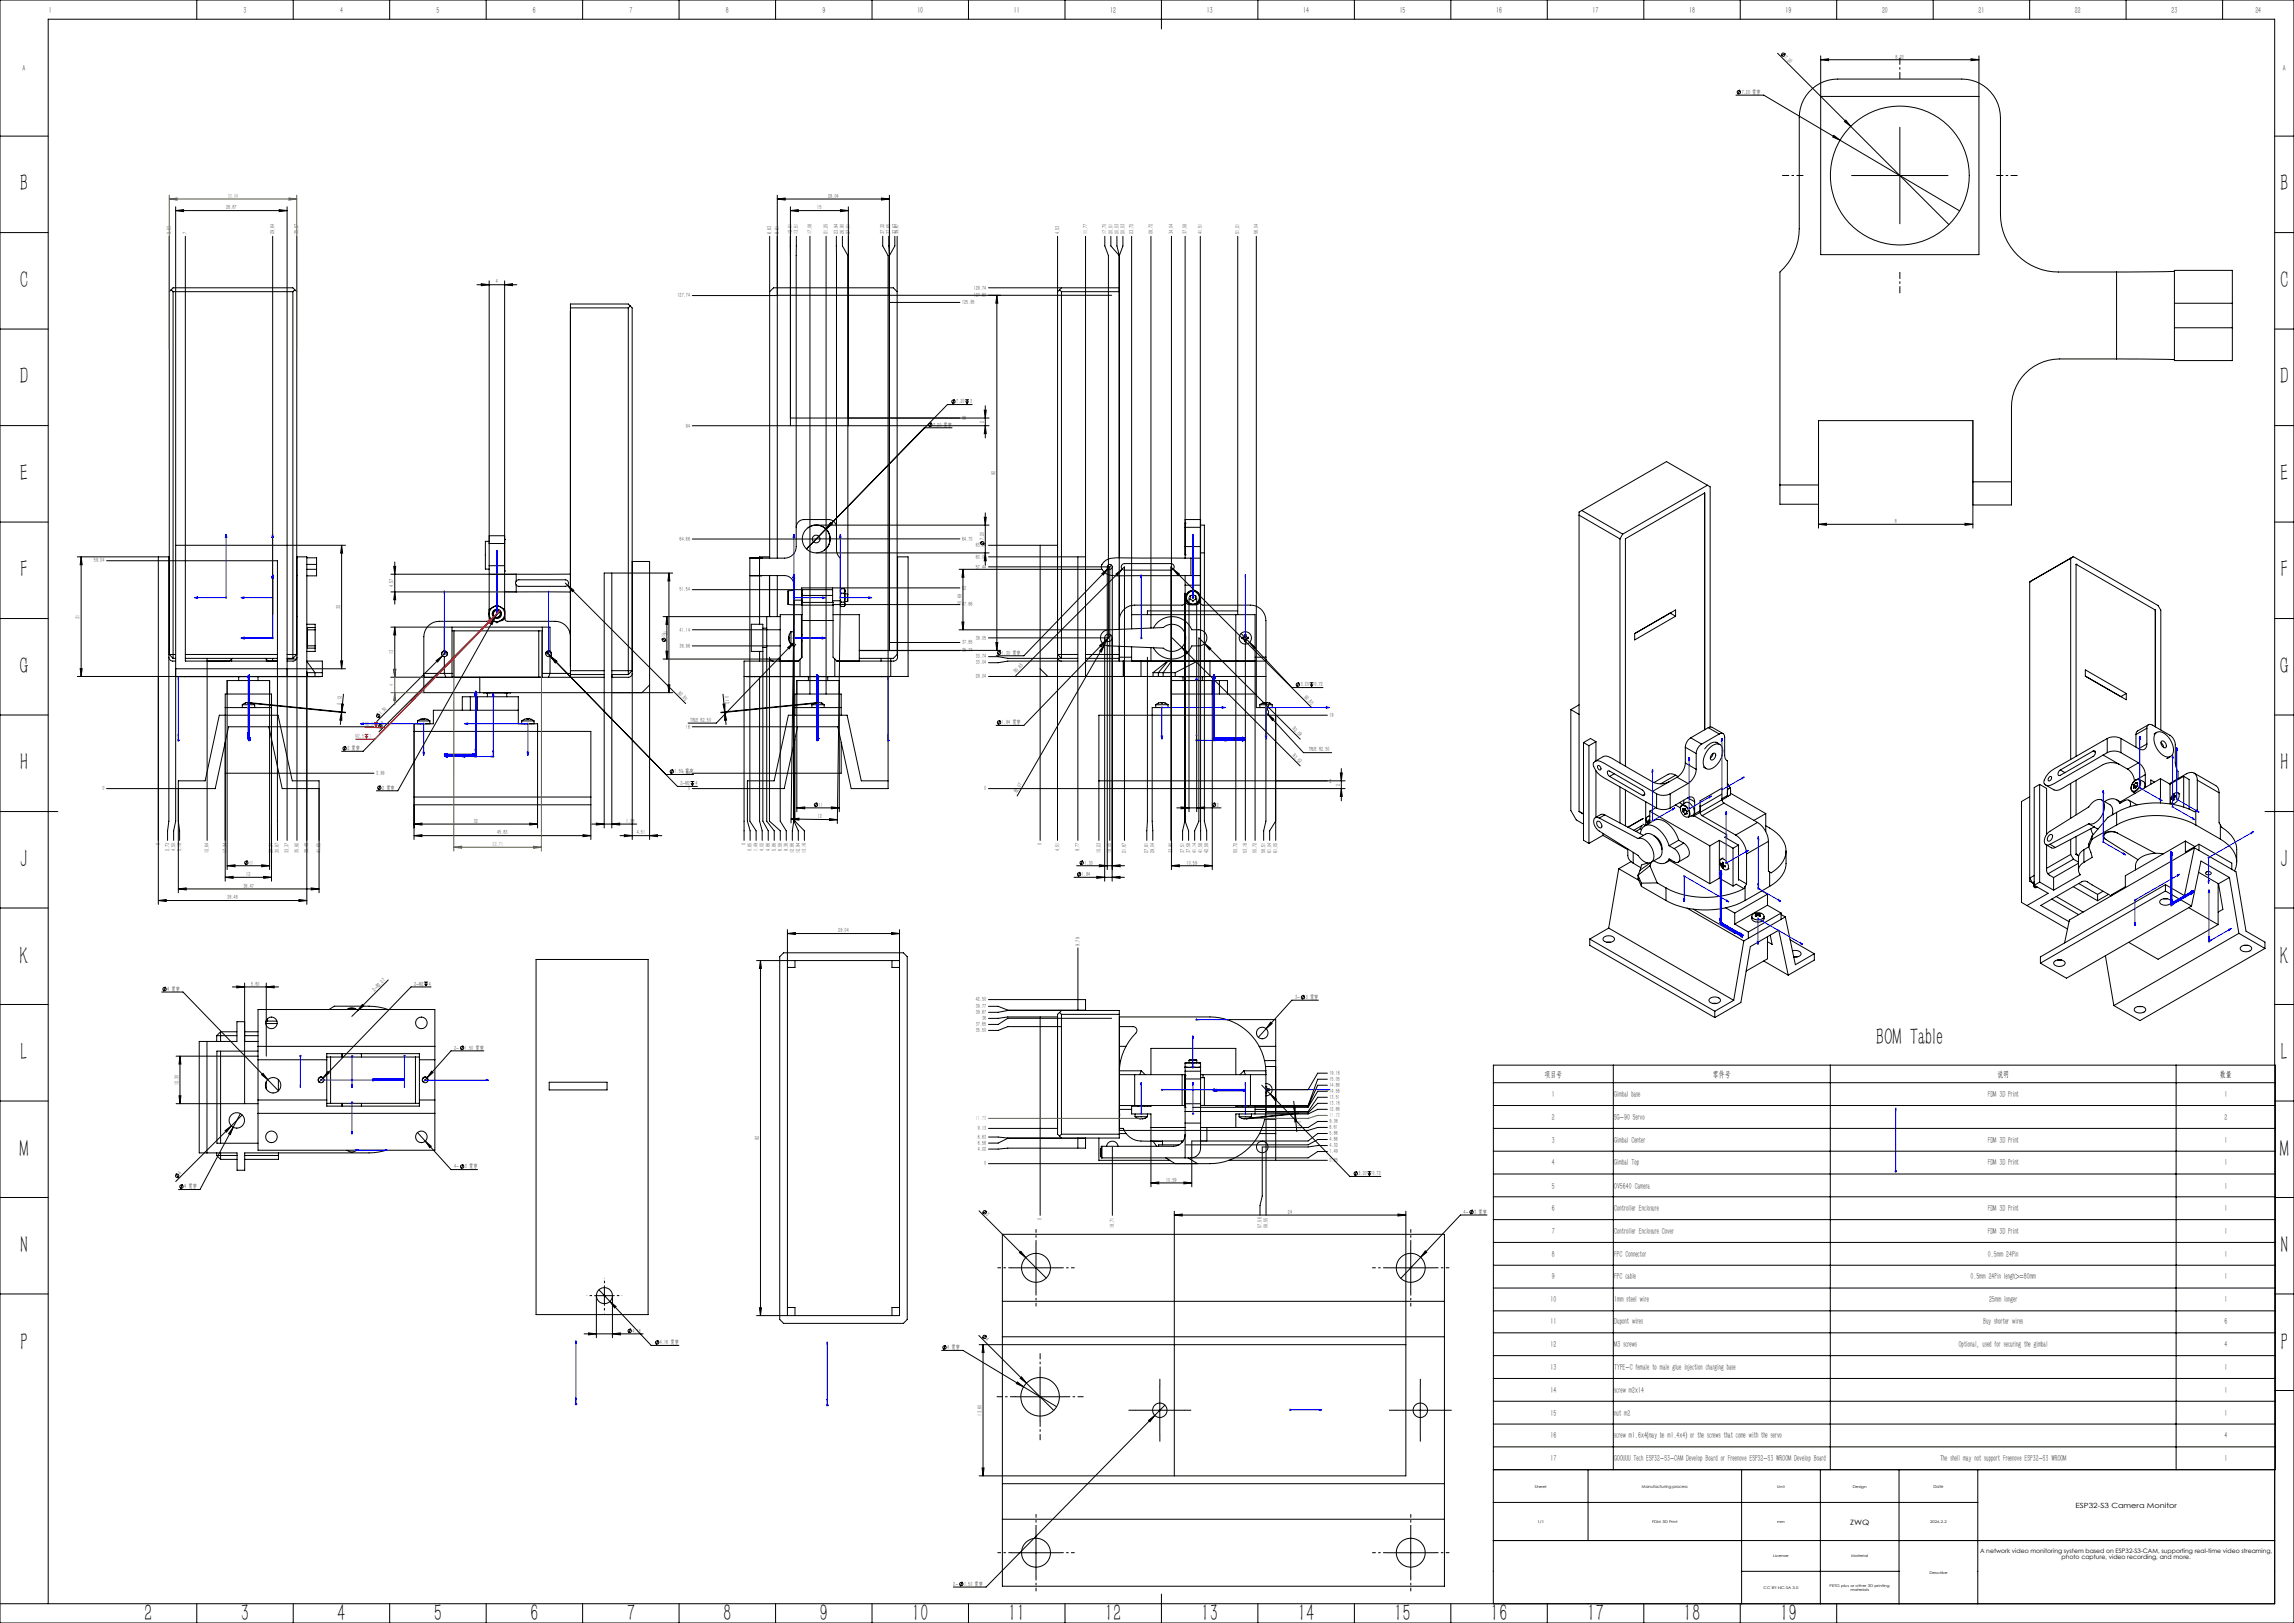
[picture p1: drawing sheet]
<svg xmlns="http://www.w3.org/2000/svg" width="1189mm" height="841mm" viewBox="0 0 1189 841" stroke-linecap="round" stroke-linejoin="round" font-family="sans-serif">
<defs><g id="words">
<g font-size="12.5">
<text x="10" y="99">B</text>
<text x="1182" y="99">B</text>
<text x="10" y="149">C</text>
<text x="1182" y="149">C</text>
<text x="10" y="199">D</text>
<text x="1182" y="199">D</text>
<text x="10" y="249">E</text>
<text x="1182" y="249">E</text>
<text x="11" y="299">F</text>
<text x="1182" y="299">F</text>
<text x="10" y="349">G</text>
<text x="1182" y="349">G</text>
<text x="10" y="399">H</text>
<text x="1182" y="399">H</text>
<text x="11" y="449">J</text>
<text x="1182" y="449">J</text>
<text x="10" y="499">K</text>
<text x="1182" y="499">K</text>
<text x="972" y="542">BOM Table</text>
<text x="11" y="549">L</text>
<text x="1182" y="549">L</text>
<text x="10" y="599">M</text>
<text x="1182" y="599">M</text>
<text x="11" y="649">N</text>
<text x="1182" y="649">N</text>
<text x="11" y="699">P</text>
<text x="1182" y="699">P</text>
<text x="75" y="840">2</text>
<text x="125" y="840">3</text>
<text x="175" y="840">4</text>
<text x="225" y="840">5</text>
<text x="275" y="840">6</text>
<text x="325" y="840">7</text>
<text x="375" y="840">8</text>
<text x="425" y="840">9</text>
<text x="473" y="840">10</text>
<text x="523" y="840">11</text>
<text x="573" y="840">12</text>
<text x="623" y="840">13</text>
<text x="673" y="840">14</text>
<text x="723" y="840">15</text>
<text x="773" y="840">16</text>
<text x="823" y="840">17</text>
<text x="873" y="840">18</text>
<text x="923" y="840">19</text>
</g>
<g font-size="4.4">
<text x="25" y="7">1</text>
<text x="126" y="7">3</text>
<text x="176" y="7">4</text>
<text x="226" y="7">5</text>
<text x="276" y="7">6</text>
<text x="326" y="7">7</text>
<text x="376" y="7">8</text>
<text x="426" y="7">9</text>
<text x="475" y="7">10</text>
<text x="525" y="7">11</text>
<text x="575" y="7">12</text>
<text x="625" y="7">13</text>
<text x="675" y="7">14</text>
<text x="725" y="7">15</text>
<text x="775" y="7">16</text>
<text x="825" y="7">17</text>
<text x="875" y="7">18</text>
<text x="925" y="7">19</text>
<text x="975" y="7">20</text>
<text x="1025" y="7">21</text>
<text x="1075" y="7">22</text>
<text x="1125" y="7">23</text>
<text x="1169" y="7">24</text>
<text x="12" y="37">A</text>
<text x="1183" y="37">A</text>
<text x="801" y="558">项目号</text>
<text x="888" y="558">零件号</text>
<text x="1035" y="558">说明</text>
<text x="1151" y="558">数量</text>
<text x="804" y="569">1</text>
<text x="837" y="569">Gimbal base</text>
<text x="1030" y="569">FDM 3D Print</text>
<text x="1153" y="569">1</text>
<text x="804" y="580">2</text>
<text x="837" y="580">SG-90 Servo</text>
<text x="1153" y="580">2</text>
<text x="804" y="592">3</text>
<text x="837" y="592">Gimbal Center</text>
<text x="1030" y="592">FDM 3D Print</text>
<text x="1153" y="592">1</text>
<text x="804" y="604">4</text>
<text x="837" y="604">Gimbal Top</text>
<text x="1030" y="604">FDM 3D Print</text>
<text x="1153" y="604">1</text>
<text x="804" y="616">5</text>
<text x="837" y="616">OV5640 Camera</text>
<text x="1153" y="616">1</text>
<text x="804" y="628">6</text>
<text x="837" y="628">Controller Enclosure</text>
<text x="1030" y="628">FDM 3D Print</text>
<text x="1153" y="628">1</text>
<text x="804" y="640">7</text>
<text x="837" y="640">Controller Enclosure Cover</text>
<text x="1030" y="640">FDM 3D Print</text>
<text x="1153" y="640">1</text>
<text x="804" y="651">8</text>
<text x="837" y="651">FPC Connector</text>
<text x="1030" y="651">0.5mm 24Pin</text>
<text x="1153" y="651">1</text>
<text x="804" y="663">9</text>
<text x="837" y="663">FPC cable</text>
<text x="1021" y="663">0.5mm 24Pin lengh&gt;=80mm</text>
<text x="1153" y="663">1</text>
<text x="804" y="675">10</text>
<text x="837" y="675">1mm steel wire</text>
<text x="1031" y="675">25mm longer</text>
<text x="1153" y="675">1</text>
<text x="804" y="686">11</text>
<text x="837" y="686">Dupont wires</text>
<text x="1028" y="686">Buy shorter wires</text>
<text x="1153" y="686">6</text>
<text x="804" y="698">12</text>
<text x="837" y="698">M3 screws</text>
<text x="1015" y="698">Optional, used for securing the gimbal</text>
<text x="1153" y="698">4</text>
<text x="804" y="710">13</text>
<text x="837" y="710">TYPE-C female to male glue injection charging base</text>
<text x="1153" y="710">1</text>
<text x="804" y="722">14</text>
<text x="837" y="722">screw m2x14</text>
<text x="1153" y="722">1</text>
<text x="804" y="734">15</text>
<text x="837" y="734">nut m2</text>
<text x="1153" y="734">1</text>
<text x="804" y="745">16</text>
<text x="837" y="745">screw m1.6x4(may be m1.4x4) or the screws that come with the servo</text>
<text x="1153" y="745">4</text>
<text x="804" y="757">17</text>
<text x="837" y="757">GOOUUU Tech ESP32-S3-CAM Develop Board or Freenove ESP32-S3 WROOM Develop Board</text>
<text x="1006" y="757">The shell may not support Freenove ESP32-S3 WROOM</text>
<text x="1153" y="757">1</text>
</g>
<text font-size="3.8" x="959" y="790">ZWQ</text>
<text font-size="3.7" x="1076" y="781">ESP32-S3 Camera Monitor</text>
<g font-size="3.2">
<text x="1026" y="805">A network video monitoring system based on ESP32-S3-CAM, supporting real-time video streaming,</text>
<text x="1069" y="808">photo capture, video recording, and more.</text>
</g>
<g font-size="3.1">
<text x="925" y="30" transform="rotate(45 925 30)">7.20</text>
<text x="983" y="30">8.20</text>
<text x="903" y="49">7.20 贯穿</text>
<text x="429" y="103">29.04</text>
<text x="117" y="109">28.87</text>
<text x="424" y="109">15</text>
<text x="89" y="121" transform="rotate(-90 89 121)">2.83</text>
<text x="97" y="121" transform="rotate(-90 97 121)">7</text>
<text x="142" y="121" transform="rotate(-90 142 121)">29.64</text>
<text x="155" y="121" transform="rotate(-90 155 121)">35.87</text>
<text x="400" y="121" transform="rotate(-90 400 121)">6.63</text>
<text x="404" y="121" transform="rotate(-90 404 121)">8.61</text>
<text x="411" y="121" transform="rotate(-90 411 121)">12.01</text>
<text x="414" y="121" transform="rotate(-90 414 121)">13.51</text>
<text x="421" y="121" transform="rotate(-90 421 121)">17.08</text>
<text x="429" y="121" transform="rotate(-90 429 121)">21.25</text>
<text x="434" y="121" transform="rotate(-90 434 121)">23.94</text>
<text x="438" y="121" transform="rotate(-90 438 121)">26.90</text>
<text x="441" y="121" transform="rotate(-90 441 121)">27.01</text>
<text x="458" y="121" transform="rotate(-90 458 121)">37.32</text>
<text x="462" y="121" transform="rotate(-90 462 121)">37.65</text>
<text x="465" y="121" transform="rotate(-90 465 121)">37.67</text>
<text x="466" y="121" transform="rotate(-90 466 121)">39.67</text>
<text x="549" y="121" transform="rotate(-90 549 121)">4.53</text>
<text x="564" y="121" transform="rotate(-90 564 121)">11.77</text>
<text x="574" y="121" transform="rotate(-90 574 121)">17.70</text>
<text x="577" y="121" transform="rotate(-90 577 121)">20.51</text>
<text x="580" y="121" transform="rotate(-90 580 121)">20.53</text>
<text x="583" y="121" transform="rotate(-90 583 121)">20.53</text>
<text x="587" y="121" transform="rotate(-90 587 121)">23.72</text>
<text x="597" y="121" transform="rotate(-90 597 121)">28.72</text>
<text x="608" y="121" transform="rotate(-90 608 121)">34.04</text>
<text x="615" y="121" transform="rotate(-90 615 121)">37.58</text>
<text x="623" y="121" transform="rotate(-90 623 121)">41.51</text>
<text x="642" y="121" transform="rotate(-90 642 121)">51.21</text>
<text x="652" y="121" transform="rotate(-90 652 121)">56.04</text>
<text x="257" y="147">4</text>
<text x="351" y="154">127.74</text>
<text x="505" y="154">127.80</text>
<text x="505" y="150">129.74</text>
<text x="499" y="158">125.95</text>
<text x="496" y="209">7.20</text>
<text x="503" y="209">3</text>
<text x="356" y="222">94</text>
<text x="484" y="221">7.20 贯穿</text>
<text x="499" y="218">96</text>
<text x="510" y="219" transform="rotate(-90 510 219)">2</text>
<text x="516" y="246" transform="rotate(-90 516 246)">92</text>
<text x="982" y="271">8</text>
<text x="352" y="280">64.66</text>
<text x="499" y="280">64.70</text>
<text x="510" y="280" transform="rotate(-90 510 280)">7.20</text>
<text x="506" y="283">63.04</text>
<text x="49" y="291">59.04</text>
<text x="506" y="289">60.04</text>
<text x="506" y="295">57.44</text>
<text x="204" y="304" transform="rotate(-90 204 304)">4.57</text>
<text x="499" y="306">52</text>
<text x="352" y="306">51.54</text>
<text x="176" y="316" transform="rotate(-90 176 316)">32</text>
<text x="498" y="313" transform="rotate(-90 498 313)">15.69</text>
<text x="499" y="314">47.66</text>
<text x="41" y="321" transform="rotate(-90 41 321)">31</text>
<text x="346" y="329" transform="rotate(-90 346 329)">31</text>
<text x="352" y="327">41.14</text>
<text x="345" y="330" transform="rotate(-90 345 330)">11</text>
<text x="352" y="336">36.96</text>
<text x="499" y="334">37.85</text>
<text x="506" y="331">39.05</text>
<text x="204" y="339" transform="rotate(-90 204 339)">13</text>
<text x="499" y="338">35.74</text>
<text x="506" y="341">33.74</text>
<text x="519" y="339">1.30 贯穿</text>
<text x="506" y="344">33.04</text>
<text x="506" y="351">29.04</text>
<text x="527" y="349" transform="rotate(-45 527 349)">R0.85</text>
<text x="351" y="359" transform="rotate(45 351 359)">R0.85</text>
<text x="674" y="356">3.20</text>
<text x="681" y="356">0.72</text>
<text x="177" y="365" transform="rotate(-84 177 365)">0.12</text>
<text x="375" y="361" transform="rotate(84 375 361)">0.12</text>
<text x="676" y="362" transform="rotate(45 676 362)">R0.85</text>
<text x="198" y="371" transform="rotate(-45 198 371)">1.50</text>
<text x="689" y="372">19</text>
<text x="195" y="378">16</text>
<text x="199" y="376" transform="rotate(-45 199 376)">2</text>
<text x="356" y="378">16</text>
<text x="358" y="374">TRUE R2.50</text>
<text x="519" y="375">1.94 贯穿</text>
<text x="670" y="378" transform="rotate(45 670 378)">R2.09</text>
<text x="180" y="389">2 贯穿</text>
<text x="678" y="389">TRUE R2.50</text>
<text x="670" y="392" transform="rotate(45 670 392)">R3.52</text>
<text x="195" y="402">3.99</text>
<text x="350" y="401">1.50 贯穿</text>
<text x="353" y="402">3.99</text>
<text x="353" y="407">2-M2</text>
<text x="360" y="407">4</text>
<text x="689" y="406">2</text>
<text x="695" y="407" transform="rotate(-90 695 407)">2</text>
<text x="53" y="410">0</text>
<text x="198" y="409">2 贯穿</text>
<text x="357" y="410">0</text>
<text x="510" y="410">0</text>
<text x="527" y="411" transform="rotate(-60 527 411)">R2.07</text>
<text x="424" y="418">11</text>
<text x="631" y="418">2</text>
<text x="424" y="424" transform="rotate(1 424 424)">12</text>
<text x="246" y="426">32</text>
<text x="325" y="426">1.98</text>
<text x="83" y="438" transform="rotate(-90 83 438)">0</text>
<text x="258" y="432">45.83</text>
<text x="330" y="432">4.51</text>
<text x="387" y="438" transform="rotate(-90 387 438)">0</text>
<text x="540" y="438" transform="rotate(-90 540 438)">0</text>
<text x="88" y="441" transform="rotate(-90 88 441)">2.73</text>
<text x="91" y="441" transform="rotate(-90 91 441)">4.50</text>
<text x="94" y="441" transform="rotate(-90 94 441)">5.18</text>
<text x="108" y="442" transform="rotate(-90 108 442)">12.64</text>
<text x="118" y="442" transform="rotate(-90 118 442)">17.34</text>
<text x="142" y="442" transform="rotate(-90 142 442)">29.34</text>
<text x="145" y="442" transform="rotate(-90 145 442)">30.87</text>
<text x="150" y="442" transform="rotate(-90 150 442)">33.37</text>
<text x="155" y="442" transform="rotate(-90 155 442)">35.92</text>
<text x="160" y="442" transform="rotate(-90 160 442)">38.48</text>
<text x="166" y="442" transform="rotate(-90 166 442)">41.65</text>
<text x="390" y="441" transform="rotate(-90 390 441)">0.85</text>
<text x="393" y="441" transform="rotate(-90 393 441)">1.49</text>
<text x="396" y="441" transform="rotate(-90 396 441)">4.02</text>
<text x="399" y="441" transform="rotate(-90 399 441)">4.86</text>
<text x="402" y="441" transform="rotate(-90 402 441)">5.86</text>
<text x="405" y="441" transform="rotate(-90 405 441)">6.58</text>
<text x="408" y="441" transform="rotate(-90 408 441)">9.36</text>
<text x="412" y="442" transform="rotate(-90 412 442)">12.86</text>
<text x="415" y="442" transform="rotate(-90 415 442)">12.94</text>
<text x="418" y="442" transform="rotate(-90 418 442)">13.16</text>
<text x="549" y="441" transform="rotate(-90 549 441)">4.51</text>
<text x="560" y="441" transform="rotate(-90 560 441)">9.77</text>
<text x="570" y="442" transform="rotate(-90 570 442)">15.23</text>
<text x="576" y="442" transform="rotate(-90 576 442)">18.05</text>
<text x="584" y="442" transform="rotate(-90 584 442)">21.87</text>
<text x="595" y="442" transform="rotate(-90 595 442)">27.81</text>
<text x="598" y="442" transform="rotate(-90 598 442)">29.04</text>
<text x="608" y="442" transform="rotate(-90 608 442)">33.90</text>
<text x="614" y="442" transform="rotate(-90 614 442)">37.51</text>
<text x="617" y="442" transform="rotate(-90 617 442)">37.58</text>
<text x="620" y="442" transform="rotate(-90 620 442)">41.14</text>
<text x="623" y="442" transform="rotate(-90 623 442)">41.58</text>
<text x="626" y="442" transform="rotate(-90 626 442)">42.58</text>
<text x="641" y="442" transform="rotate(-90 641 442)">50.72</text>
<text x="646" y="442" transform="rotate(-90 646 442)">53.18</text>
<text x="651" y="442" transform="rotate(-90 651 442)">55.72</text>
<text x="656" y="442" transform="rotate(-90 656 442)">58.51</text>
<text x="659" y="442" transform="rotate(-90 659 442)">61.04</text>
<text x="662" y="442" transform="rotate(-90 662 442)">61.05</text>
<text x="129" y="448">11</text>
<text x="562" y="448">1.30</text>
<text x="615" y="448">10.59</text>
<text x="128" y="454">12</text>
<text x="561" y="454">1.94</text>
<text x="126" y="460">36.47</text>
<text x="118" y="466">38.48</text>
<text x="434" y="483">29.04</text>
<text x="560" y="490" transform="rotate(-90 560 490)">9.79</text>
<text x="87" y="513">4 贯穿</text>
<text x="130" y="511">5.60</text>
<text x="194" y="514" transform="rotate(-45 194 514)">2-R2.07</text>
<text x="215" y="511">2-M2</text>
<text x="222" y="511">4</text>
<text x="506" y="519">42.50</text>
<text x="671" y="518">3-</text>
<text x="677" y="518">3 贯穿</text>
<text x="506" y="525">39.67</text>
<text x="506" y="522">39.77</text>
<text x="506" y="532">37.65</text>
<text x="509" y="529">38</text>
<text x="506" y="535">35.50</text>
<text x="235" y="544">2-</text>
<text x="241" y="544">1.50 贯穿</text>
<text x="689" y="557">19.16</text>
<text x="93" y="562" transform="rotate(-90 93 562)">12.30</text>
<text x="689" y="563">14.86</text>
<text x="689" y="560">15.05</text>
<text x="689" y="566">14.58</text>
<text x="689" y="570">13.51</text>
<text x="689" y="576">12.86</text>
<text x="689" y="573">13.16</text>
<text x="672" y="581" transform="rotate(84 672 581)">0.12</text>
<text x="689" y="582">9.36</text>
<text x="507" y="586">9.13</text>
<text x="689" y="585">8.61</text>
<text x="394" y="591" transform="rotate(-90 394 591)">92</text>
<text x="507" y="593">6.58</text>
<text x="507" y="590">6.63</text>
<text x="689" y="591">4.86</text>
<text x="689" y="588">5.86</text>
<text x="507" y="596">4.02</text>
<text x="689" y="598">1.49</text>
<text x="689" y="594">4.32</text>
<text x="235" y="605">4-</text>
<text x="241" y="605">3 贯穿</text>
<text x="510" y="604">0</text>
<text x="689" y="602">0.85</text>
<text x="94" y="609" transform="rotate(-45 94 609)">4</text>
<text x="704" y="609">3.20</text>
<text x="711" y="609">0.72</text>
<text x="96" y="616">4 贯穿</text>
<text x="604" y="612">10.59</text>
<text x="511" y="630" transform="rotate(45 511 630)">3</text>
<text x="668" y="629">24</text>
<text x="759" y="629">4-</text>
<text x="764" y="629">3 贯穿</text>
<text x="540" y="632" transform="rotate(-90 540 632)">0</text>
<text x="577" y="636" transform="rotate(-90 577 636)">18.71</text>
<text x="654" y="636" transform="rotate(-90 654 636)">57.56</text>
<text x="657" y="636" transform="rotate(-90 657 636)">58.55</text>
<text x="328" y="691">4.16</text>
<text x="511" y="694" transform="rotate(45 511 694)">4</text>
<text x="342" y="697">4.16 贯穿</text>
<text x="491" y="699">4 贯穿</text>
<text x="509" y="733" transform="rotate(-90 509 733)">13.60</text>
<text x="494" y="822">2-</text>
<text x="500" y="822">1.50 贯穿</text>
</g>
<g font-size="3.1" fill="#808000">
<text x="118" y="103">33.04</text>
<text x="204" y="355" transform="rotate(-90 204 355)">4</text>
<text x="255" y="438">22.71</text>
<text x="506" y="580">11.73</text>
<text x="689" y="579">11.72</text>
</g>
<g font-size="3.1" fill="#f00">
<text x="189" y="376">M2.5</text>
<text x="196" y="376">14</text>
<text x="184" y="382">M2.5</text>
<text x="192" y="382">1</text>
</g>
<g font-size="2.1">
<text x="851" y="771">Manufacturing process</text>
<text x="1002" y="771">Date</text>
</g>
<g font-size="1.9">
<text x="796" y="771">Sheet</text>
<text x="921" y="771">Unit</text>
<text x="960" y="771">Design</text>
<text x="797" y="789">1/1</text>
<text x="856" y="789">FDM 3D Print</text>
<text x="921" y="789">mm</text>
<text x="1000" y="789">2026.2.2</text>
<text x="919" y="807">License</text>
<text x="960" y="807">Material</text>
<text x="1000" y="815">Describe</text>
<text x="914" y="823">CC BY-NC-SA 3.0</text>
<text x="948" y="822">PETG plus or other 3D printing</text>
<text x="959" y="824">materials</text>
</g>
</g></defs>
<g fill="none" stroke="#000" stroke-width=".52">
<path d="M0 0h1189v841h-1189zM102 0v10M152 0v10M202 0v10M252 0v10M302 0v10M352 0v10M402 0v10M452 0v10M502 0v10M552 0v10M602 0v15"/>
<path d="M652 0v10M702 0v10M752 0v10M802 0v10M852 0v10M902 0v10M952 0v10M1002 0v10M1052 0v10M1102 0v10M1152 0v10M921 28l89 88"/>
<path d="M926 28l-3 1M944 31l4-1v1zM944 29v103h82v-103M944 31h82M1022 30l4 1h-4zM900 49h14l102 60M902 47l-1 2M944 50h82M0 71h25M950 70l4 3-4-2zM957 62l2 3-3-2zM985 66v50"/>
<path d="M1179 71h10M960 91h50M91 109h4v1zM91 107v318l-1 6v4M91 109h58M145 109h4l-4 1zM149 107v328M403 103h4v1zM403 101v188M403 103h58M410 109h4v1zM410 107v114"/>
<path d="M410 109h30M436 109h4l-4 1zM440 107v114M457 103h4l-4 1zM461 101v236M0 121h25M88 122v217M96 122v221h48M141 122v197M154 122v217M399 122v167M410 127v5"/>
<path d="M413 122v161a6 6 0 0 1-6 6h-18M420 122v238M428 122v238M433 122l1 163v3l2 1v22M437 122v5l2 5v176M440 127v5M458 122v5l2 5v277h-19l-7-32h-75M461 122v10l3-5v-5M465 122v217l-2 2h-18M548 122v313M563 122v229M573 122v5l1 5v199"/>
<path d="M576 122v5l4 5M579 122v5l1 5M580 132v211v-1M582 122v5l-2 5M587 122v204M597 122v203M607 122v329M614 122v165M622 122v313M642 122v197M651 122v245h10v68M1179 121h10"/>
<path d="M89 150l1-1h62l1 1M89 150l1 1M89 150l-1 1M90 151h62M90 151v190M152 151v190M153 150l-1 1M153 150l1 1M247 148h21M249 147l5 1h-5zM254 146v147M262 148l4-1v1z"/>
<path d="M262 146v150M296 160h30M326 160v190M327 159l-1-1h-30v193v-1M327 159l-1 1M327 159l1 1v275M359 153h44M399 151l2-2h62l2 2M403 153h173M461 153h.1M461 157h37M512 149h68"/>
<path d="M517 153v4h-1zM517 153v184M549 150l-1 1M549 150l1 1M550 151v190l-2-2h11M550 149l-1 1M550 151h30M580 153h.1M1097 141h-30a30 30 0 0 1-30-30v-50a20 20 0 0 0-20-20h-64a20 20 0 0 0-20 20v58a30 30 0 0 1-10 22v110M1097 141v45M1127 157v13M1127 141h-30"/>
<path d="M1127 157v-17h30v17M1127 157h30M1157 157v13M0 171h25M296 161h.1M1127 170v17h30v-17M1127 170h30M1179 171h10M1097 186h30M1097 186h-29a25 25 0 0 0-25 25v39M410 217h103M483 219l-1 2"/>
<path d="M495 207l-1 2M500 207h2M501 208v1M501 207v2M502 208l-1 1M504 210h-13l-73 74M510 213h1v4zM511 210v17M0 221h25M359 221h154M479 222h14M511 221v4h-1z"/>
<path d="M1179 221h10M883 255h1M884 255l-42 24M884 255v123M884 256h.1M885 251l-21-12-46 26v155M885 251l1 1v125M885 251l-44 26M923 251h20v10h-20zM1023 250h20v12h-20zM0 271h25M254 278h8v4h-8z"/>
<path d="M262 279h.1M359 279h64M413 273a4 4 0 0 1 4-4h13a4 4 0 0 1 4 4M419 273a7 7 0 0 1 10 2 7 7 0 0 1-2 10M423 272h90M423 279h75M428 274l-10 10M431 271v1l-3 2zM431 271l-3 3zM510 268h1v4zM511 266v27M614 271h.1"/>
<path d="M614 269h8v4h-8zM622 272h2v15M818 267l22 12M820 265l21 12M840 279v116M841 277l-1 2M842 279h.1M842 279v118M943 272l4-1v1zM943 274v-56h80v56M943 272h80M1018 271l5 1h-5z"/>
<path d="M1179 271h10M40 289h48v136l-1 10M42 289l1 4h-1zM42 289v62M55 291h89v144M82 289v180M91 283h88M154 289h.1M154 298h.1M159 289h5v3M159 292h5M159 295h5"/>
<path d="M164 292v3M164 295v3h-5M177 283l1 4h-1zM177 283v64M203 298h65M204 293h1v5zM205 291v22M254 281h-2v14h2M254 293v27M254 293h8v5M262 296h.1M262 298v18"/>
<path d="M268 298h-6M268 298v3M296 297l-28 1M317 297v132M328 291h9v144M347 297v4h-1zM347 297v62M349 297h-36v132M389 298h18a5 5 0 0 1 5 5v122l2 6v4M389 289h5M389 289h6M389 289v136l3 6v4"/>
<path d="M395 289h.1M395 298h-6M399 289h-5v34M399 298v22M403 298v22M423 287h90M497 295h74M499 295l1 4h-1zM499 295v31M508 281l2 1M511 287v4h-1zM512 289h51"/>
<path d="M512 283h36M512 294h63v141M539 283v152M559 289v146M571 297l3-2-2 3zM571 295a9 9 0 0 0 10 3h33M574 294v157M574 295l-43 45h-15M576 293l-2 2M577 294v157M578 297l4-2-3 3zM582 292h25a1.7 1.7 0 0 1 2 2 1.7 1.7 0 0 1-2 1h-24h-1l-1-1z"/>
<path d="M608 295l3 2v1zM608 295l-1-1v141M608 295l72 72M614 287h.1M614 289v-6h8v6h-5M614 289h-22a57 57 0 0 0-17 1 4 4 0 0 0-4 5M614 298v5M614 289h3M614 298h3M617 298h5v5h-8M617 289v9M622 287h2"/>
<path d="M624 287v138l1 6v4M1073 289v105M1076 292h.1M1076 292l41 24M1076 292v100M154 320h.1M203 307h65M205 307v4h-1zM254 318v2l2 2M256 315l-2 1v2M256 315l2-1 2 1M256 315a2.3 2.3 0 0 0-2 3"/>
<path d="M256 315l2-2 2 2M256 319l-60 60M257 320l-2 4-1-1zM257 320l-51 90h-11M257 316a2 2 0 0 1 3 2 2 2 0 0 1-2 2M259 316l-2 4M259 317l-71 72h-11M259 317l-3 2M259 317v2l-1 1M260 315l1 1 1 2M260 315l2 1M262 318l-1 2-1 2"/>
<path d="M262 318v2l-2 2M262 316v2M262 307h6M262 316v5l1 1h25a8 8 0 0 1 8 7M268 301v2M268 301l1-1h24a1.7 1.7 0 0 1 2 2 1.7 1.7 0 0 1-2 2h-24l-1-1M268 307h28M268 303v4M293 302l1 1M294 303l3 3v1zM294 303l61 62M344 320h60"/>
<path d="M346 320v4h-1zM346 320v22M359 306h73M397 320v105l4 6v4M409 306v7M409 306h2v7h-2M411 319v106v10M411 307l1 1M412 312h-1M412 311v2h4v-2M412 311h4M412 311l-2 115"/>
<path d="M415 319v22M416 312h.1M416 308h.1M416 314v8M416 312v2M416 306v3M416 319h-12v106l4 6v4M416 314h16M416 309v3M416 312h16M416 309h16M432 311v1"/>
<path d="M432 311h4M432 305v6M432 314v8M432 312v2M432 319h13v24h-11M432 313h66M432 312h.1M436 313v1M436 311v2M436 311l-2 116M436 312v1M436 307v5"/>
<path d="M436 305v2M436 305v1M436 312h2M436 314h2M436 305h2M436 307h2M438 312v1M438 305v1M438 307v3M438 313v1M438 310v3M438 310v2"/>
<path d="M438 306v1M438 306v4M438 312h1M438 308h1M439 308v4M439 308h.1M498 305h-82v6M587 319h64v116M614 312v1l-1 1h-25a8 8 0 0 0-8 7M614 311a2.5 2.5 0 0 0 3 2M614 308v1M614 303v122"/>
<path d="M616 310v111M617 309l1-1 2 1v2h-2l-1-1zM620 310v111M622 312l2 2h24a8 8 0 0 1 8 8v103l-1 6v4M622 311a2.5 2.5 0 0 1-3 2M622 311v1M622 312h.1M641 319v116M642 317h-47v2M862 320h.1M866 318h.1M866 318l2 1"/>
<path d="M1052 301h.1M1052 301l23-13 44 26 1 2v62M1052 301v156h1M1117 316v61M1117 316h.1M0 321h25M88 339h3M88 339l2 2M96 339h48M149 339h5M154 339l-2 2M159 323h4v2"/>
<path d="M159 326v9M159 326h4M159 335h4M159 335v1h4M163 326v9M163 336v2h-4M163 325h-4v1M163 325v1M163 335v1M203 325h82v12M205 325v4h-1zM205 325v26"/>
<path d="M229 339a1.4 1.4 0 0 1 2-1 1.4 1.4 0 0 1 1 2M229 338l1-1 2 1M230 337a1.5 1.5 0 0 1 2 2 1.5 1.5 0 0 1-2 1M230 337a1.5 1.5 0 0 0-1 2 1.5 1.5 0 0 0 1 1M230 325v12M231 338l-36 36M234 327h47M234 325v26M235 327v24M253 322l3-3-2 4zM253 322l3-2-2 3zM254 321l-2 1h-24a8 8 0 0 0-8 8v29h29"/>
<path d="M254 320l2 2M256 322h2h2M256 322l2 1 2-1M261 321l-1 1M279 327v24M281 325v26M283 339a1.4 1.4 0 0 1 2-1 1.4 1.4 0 0 1 1 2M283 338h2l1 1M283 338l1-1 1 1M283 338l2 2M285 337a1.5 1.5 0 0 1 0 3M285 337a1.5 1.5 0 0 0-2 2 1.5 1.5 0 0 0 2 1"/>
<path d="M285 340l4 3h-1zM285 340l60 61h14M343 331l2 1M345 337h1v5zM359 326h45M359 335h45M389 323h6v15h-6zM394 338v5M395 326h2M395 336h2M395 338v87l3 6v4M408 336l3-3-2 3z"/>
<path d="M409 330v2l1 2M409 330a5 5 0 0 0 3 5l1-1M410 327l-1 3M410 327v7M410 334h1M410 327h1M411 333l-40 42h-14M415 329h1M415 332h1M416 322v19l-1 1M416 322h16M432 322v19h1"/>
<path d="M445 337h74M445 337h53M457 337h.1M461 333h37M497 326h77M499 322h1l-1 4zM512 331h62M516 333h1v4zM518 337l-1 3M563 339h17M570 334l3-2-2 3zM571 328l2-1 1-1 29-1a7 7 0 0 1 10 1 7 7 0 0 1 0 9 7 7 0 0 1-10 1l-29-1a4 4 0 0 1-3-3 4 4 0 0 1 0-4z"/>
<path d="M572 334l-1 4-1-1zM572 334l-45 78M573 331v126M573 332l-42 44h-15M574 331l-2 3M576 329l-3 3M576 331v126M580 337h.1M587 335v8h64M597 336v7M598 325a11 11 0 0 1 10-5 11 11 0 0 1 10 6 8 8 0 0 1 6 1 4 4 0 0 1 1 5 4 4 0 0 1-4 3h-3a11 11 0 0 1-10 6 11 11 0 0 1-10-5M608 331l5 5"/>
<path d="M613 336l3 2-1 1zM613 336l61 61M624 333l4 3-1 1zM624 333l-3-2v94l-2 6v4M624 333l50 50M643 328l5 5M644 330h1M644 330v1M644 331h1M644 330h.1M644 331h.1M645 331h.1"/>
<path d="M645 330h.1M645 331v1M645 329h1M645 329v1M645 332h1M645 329h.1M645 332h.1M645 331v104M646 330h.1M646 331h.1M646 332h.1M646 329v1"/>
<path d="M646 331v1M646 329h.1M646 331h1M646 330h1M647 331h.1M647 330v1M647 330h.1M648 333l3 3h-1zM648 333l22 23h16M847 328l21-12v3l-21 13zM1179 321h10M42 346h1l-1 5z"/>
<path d="M88 341v1l3 1M90 341h1M91 347h88M92 351h4M92 351h.1M96 351h.1M96 341h48M107 341v94M120 341l-1 2M120 341v2M120 341h.1M124 351v2"/>
<path d="M124 351h9M124 351h.1M133 351h.1M134 351v2M138 341v1M138 342l1 1M138 342v1M141 341v2M149 341h3M149 342h5M154 341l-1 1-4 1M159 343h8v8h-127"/>
<path d="M159 349h8M159 348v3M159 343l4 6v2M162 351h4M162 351h.1M166 351h.1M177 342h1l-1 5zM178 360l-1 9M203 351h110M204 347h1v4zM220 350v1h29v8M220 349h14"/>
<path d="M226 342l3-2-2 3zM230 340v9l1 2M249 359h100M251 359h1M251 359h.1M252 359h.1M253 359v2M254 359h8M254 359h.1M262 359h.1M263 359v2M263 359h2"/>
<path d="M263 359h.1M265 359h.1M281 349h15M285 340v9l-1 2M285 340l4 3-1 1zM285 340l66 68h10M296 345h.1M296 348h17M296 350h17M317 348h11l-2 2M328 349l-1 1-1 1h-9v-1h9M337 355l-4 4"/>
<path d="M344 342h60M346 355h1v4zM375 360l1 9M387 351h4M387 351h.1M391 351h66M391 351h.1M394 351v74l1 6v4M399 341v84l5 6v4M399 342l2 1M404 342v1M404 343h10"/>
<path d="M409 343h.1M414 343h-28v92M415 342l-1 1M415 342v9h-29M419 351v2M419 351h10M419 351h.1M429 351h.1M429 351v2M433 341l1 2M433 341v10h29M434 343h28"/>
<path d="M457 341v2M457 351h4M457 351h.1M461 351h.1M462 343l2-1 1-1v-52h6v62h-9M462 341v2M462 343v8M512 340h5l5 1h37M512 351h70M526 350l57-56v141M539 347l4 4M548 341l1 1 1 1"/>
<path d="M559 343h-37h-5h-5M563 341h17M563 343h19M580 341h7M582 351h.1M582 343h.1M582 343v8M582 351h9M582 343h9v8M591 351h36M595 341l-1 94M598 349h11"/>
<path d="M598 349v2M605 343l-7 6M605 343l-5 6v2M607 353h21M607 360h44M607 343l-4 6v2M609 349v2M611 351h2M611 351h.1M613 351h.1M613 351v2M614 351h8"/>
<path d="M614 351h.1M621 343l-12 6M623 351v2M623 351h2M623 351h.1M625 351h.1M627 351h29M628 353v98M628 353h4M632 353h4v7M632 353v7M642 343h.1"/>
<path d="M651 341h5M656 342v1h-29v8M673 353l-1 3M679 354h2M679 355l1 1M680 354v2M681 355l-1 1M1081 347l21 12v4l-21-13zM1096 359h.1M1102 359l-3 2M0 371h25M117 367h24"/>
<path d="M126 365h6M126 365v2h6v-2M127 367h.1M129 364h-1l-2 1M129 364h.1M129 364l50 5M129 364l3 1M131 367h-1M139 377l7 32h19M177 365h1l-1 4zM177 369v4h-1zM177 369l-1 6"/>
<path d="M177 369h.1M194 377h-76l-6 32h-57M195 370l2 2M197 375l1 2M215 379h91v56M216 374h7M216 374v1h7v-1M218 375h.1M218 373l-2 1M218 373h.1M218 373h3M221 373l2 1"/>
<path d="M221 373h.1M221 375h.1M244 361h-4v7M244 361v7M244 361h3M247 361h22v14h10v54M247 361v7M269 368h-44v7h-10v60M270 374l3-2 4 2M270 374h7M270 374v1h7v-1M272 375h.1"/>
<path d="M275 375h.1M375 365h1v4zM376 369l1 4h-1zM376 369v6M376 369h.1M412 367h24M412 371v-11h24v11M413 377l-7 32h-47M421 365h6M421 365v2h6v-2M422 367h.1M422 364l-1 1"/>
<path d="M422 364h.1M424 364h.1M424 364h-2M424 364l-50 5M424 364h2M426 364l1 1M426 364h.1M426 367h.1M518 373l-1 3M599 365l3-1h2l1 1M599 365h6M599 365v2h6v-2"/>
<path d="M600 367h1M604 367h.1M607 367h-10v68M653 365h6M653 365v2h6v-2M654 367h1M655 364l-2 1M655 364h3M655 364h.1M657 370l3 3zM657 370l19 20h14M658 364l1 1"/>
<path d="M658 364h.1M658 364l-1 4a1.3 1.3 0 0 1 1 1 1.3 1.3 0 0 1-1 1M658 367h.1M688 371h-118v64M814 368l4 2M814 368v52l3 5 4 2M818 365l-4 3M885 377h2l6 3M885 377l6 3M885 377l-9 5M1099 361h.1M1113 377a1.7 1.7 0 0 1 1-1 1.7 1.7 0 0 1 2 0l9 5a6 6 0 0 1 2 5l1 10 1 4v3"/>
<path d="M1113 377v9M1113 377l-6 4M1114 376l-6 3-1 2M1118 380a6 6 0 0 1 7 3 6 6 0 0 1 0 9 8 8 0 0 1-9-9l1-2zM1118 379l-2 1M1179 371h10M179 387l-1 2M349 399l-1 2M412 383v42l5 6v4M436 385v16h-77M695 398v17M821 385l3 1"/>
<path d="M821 385v50l3 2M824 386v51M827 394l4-2a4 4 0 0 1 5 1l21 12a9 9 0 0 0 8 0M827 384l-3 2M827 384v10M827 399v24M827 384l-3-1-3 2M828 397a1.1 1.1 0 0 1 2 0 1.1 1.1 0 0 1-1 2zM874 395a10 10 0 0 1-5 8M874 387l5 3M874 395l5 4M874 387v8"/>
<path d="M876 382a6 6 0 0 0-2 5M876 382l6 4M879 399a9 9 0 0 1-4 7M879 390v9M882 386a6 6 0 0 0-3 4M883 397l1 1M886 388a4 4 0 0 1 7-1 10 10 0 0 1-7 12 4 4 0 0 1-3-7zM887 391l1-1a1.9 1.9 0 0 1 1 3 1.9 1.9 0 0 1-2 0zM888 390l-2 3M889 385l2 1M891 385a5 5 0 0 0-7 3M891 380a1.7 1.7 0 0 1 2 0 1.7 1.7 0 0 1 1 2v10l1 2"/>
<path d="M891 380l-9 6M895 394h.1M895 394v18M1068 399l2 1M1085 389h1v1l-1 2-18 10v-2l1-1M1085 389l-17 10M1085 389l1 1M1090 391l13 8M1092 383a8 8 0 0 1 7 0M1092 390a8 8 0 0 1 7 0M1092 383l-25 14a11 11 0 0 0-8 8v1a2.6 2.6 0 0 0 4 1l27-16M1092 383v7"/>
<path d="M1092 390l-2 1M1099 396a9 9 0 0 0-9 0l-11 7a44 44 0 0 1-13 7l-1-1M1099 390l9 5M1099 383v7M1099 383l9 5M1103 399a8 8 0 0 1 3 6M1107 381v6M1108 395a8 8 0 0 1 4 6M1108 395l-5 4M1113 386a2.6 2.6 0 0 1-2 2 2.6 2.6 0 0 1-3 0M1113 386l-5 2M1120 385l1 2"/>
<path d="M1120 384a2.1 2.1 0 0 1 2 1 2.1 2.1 0 0 1 0 3l-2-2zM1124 393h-1M1125 392l-2 1M117 401h77M197 407l-1 2M215 417h91M215 413h91M358 405h2M358 406l1 1M359 405v2M360 406l-1 1M413 419l4-1v1z"/>
<path d="M413 419h22M423 416l-1 2M431 418l4 1h-4zM460 405h-14l-7-34h-30l-8 34h-14v20l2 6v4M512 409h185M570 405h127M610 419h23M612 418l4 1h-4zM620 419l4-1v1zM630 416l-1 2M695 401h1l-1 4zM695 409l1 4h-1z"/>
<path d="M834 402l-1-1v-2l18 10 1 2v1h-1M834 402l17 10M837 401l-3 1M840 408v18M842 409v19M852 411l-1 1M853 415v13M857 410l-24-13a6 6 0 0 0-7-2v1a8 8 0 0 0 5 7l28 16M857 410l2 1M858 418l-3 2M859 411a8 8 0 0 0 7 0M859 419a8 8 0 0 0 7 0"/>
<path d="M859 411v8M865 405l-8 5M866 411v8M868 417l3 2M869 402l-4-1-8 4M869 402h1M869 402l-8 4M869 403l-4 2M869 403l6 3M871 416l1 1M871 418a4 4 0 0 1 4 1 4 4 0 0 1 0 4 4 4 0 0 1-4-5zM872 417l1-1a4 4 0 0 1 4 2 4 4 0 0 1 0 5h-2a4 4 0 0 0 0-4 4 4 0 0 0-4-2v2"/>
<path d="M872 419v1M872 419h.1M872 419h1M873 415v2M873 419h.1M873 420h.1M873 420h-1M873 419l1 1v2h-1M873 420l1 1M873 420l-1 1M874 419l-1 1M875 413a2.1 2.1 0 0 1 2 0 2.1 2.1 0 0 1 1 2"/>
<path d="M875 413l-9 6M875 413l3 2M875 406l-9 5M878 415v7M892 412l-11 6v-1M892 414h.1M892 414v-6l-11 7v6M893 414l1 2M893 414l-12 7M893 414h.1M894 416l-12 7M894 416l17 10"/>
<path d="M895 406l2 2M895 412v1l-2 2M895 409h1M895 412l-3 2M896 409v4M896 413h-1M897 408v1a3 3 0 0 1-1 4M897 408l-1 1M897 411l18 11M1052 413l-4 2v53l3 1M1057 406v51M1057 406l4 3v23"/>
<path d="M1057 406l-3 2v51M1060 407l5 2M1062 403l1-1a1.1 1.1 0 0 1 0 2 1.1 1.1 0 0 1-1 0zM1073 406v18M1076 404v18M1089 415l6 3v4M1091 415a5 5 0 0 1 8 1l2-1a2.1 2.1 0 0 1 3 0 2.1 2.1 0 0 1 0 3M1097 414l3 2M1103 415l5 2M1105 410l2 1M1106 407v1M1106 408h1"/>
<path d="M1106 408h.1M1106 407l1 1M1106 407h.1M1106 407h1M1106 405a1.8 1.8 0 0 1 3-1 1.8 1.8 0 0 1 0 3l-1 2a1.8 1.8 0 0 1-3 1 1.8 1.8 0 0 1 0-3zM1106 411h.1M1106 405h.1M1106 405a1.9 1.9 0 0 1 3-1 1.9 1.9 0 0 1 0 3 3 3 0 0 1-4 3v-3zM1107 405h-1M1107 408h.1M1107 406h1v1l-1 1M1107 406l-1 1"/>
<path d="M1107 406h1M1107 407v1M1108 407h-1M1109 404l3 2-1 2M1112 401v7M1112 408h.1M1112 401l-4 3M1117 405l-2-1v2M1120 403v13M1120 403l5 3M1120 403l-21 13M1125 406v11"/>
<path d="M1125 414h1M1126 416v1M1126 413l-1 1M1126 413l1 1M1126 414h1M1126 413h.1M1126 413h1M1126 412a1.8 1.8 0 0 1 3-1 1.8 1.8 0 0 1 0 3l-1 1a1.9 1.9 0 0 1-3 1 1.9 1.9 0 0 1 1-3zM1126 412h1v1M1126 412v1M1126 412h1M1127 414l-1 1v-1"/>
<path d="M1127 413h.1M1127 413l1-1-1 2M1129 411h1M1132 402l-7 4M1132 402v16M1132 402l3 2v15M1137 401l12 6 1 2v2M1139 404a3 3 0 0 0-2-3 3 3 0 0 0-4 0l-9 5M1139 420h-1M1139 404v16M1139 404l11 7M1139 420l-2 1"/>
<path d="M1150 411v15l1 1M0 421h30M92 425l1 10M141 425v10M154 435v-146h5v180M215 433h4v1zM215 433h91M215 427h4v1zM215 427h64M275 427h4l-4 1zM302 433h4l-4 1zM307 427h23"/>
<path d="M309 427h4l-4 1zM317 427h4v1zM321 433h22M324 433h4l-4 1zM337 433h4v1zM410 424h4v1zM410 424l24 1M413 421v-68h22v68M430 424l4 1h-4zM614 425l-1 6v4M614 425l2 6v4M661 425l-3 6v4"/>
<path d="M818 420l3 2zM828 426a2 2 0 0 1 2 1 2 2 0 0 1-1 2l-1-1zM829 424a2.1 2.1 0 0 0-3 0 2.1 2.1 0 0 0 0 3l3 4 20 12a5 5 0 0 0 7 3 9 9 0 0 0-6-12l-1 1M829 424l20 11M831 432v1M831 433l-7 4M831 433l13 7M832 422h-2l-3 2M832 422l20 11-3 2M832 422l-3 2M844 440v4l2 3M850 429l-2 2"/>
<path d="M850 429l1 1M850 432a5 5 0 0 1 3-4 5 5 0 0 1 5 1l4 3 3 6M851 428l-1 1M851 428l-4 2M852 424h.1M852 424l-8 5M852 427l1 1M852 433a5 5 0 0 1 7 2 7 7 0 0 1 1 9l-4 3M852 428l5-3a8 8 0 0 1 10 4l3 6M854 426h.1M854 426v1M854 426l1-1v1h-1"/>
<path d="M854 426v-1v1M855 423h-1M855 426h-1M855 425l-1 1M855 423a2.2 2.2 0 0 0-2 2 2.2 2.2 0 0 0 1 2M855 420l31 18M855 420v6M857 433a7 7 0 0 1 4 7M865 438l3 2M868 440a5 5 0 0 1 2 7h-1l-4-2a5 5 0 0 1-8 1M870 435l3 2M870 435l-5 3"/>
<path d="M872 420v1M872 421l1 1M873 437a5 5 0 0 1 2 7l-5 3M873 437l-5 3M874 422v-1l-1 1M878 423l17 9v2M878 422a1 1 0 0 1 0 1 1 1 0 0 1-1 0M878 422l3-2v1l-3 2M881 421l1 2M882 423l18 10M886 438v20M891 435l7 5"/>
<path d="M891 435l-5 3M891 435v20M895 433l-1 1 7 4M898 440v19M900 433a13 13 0 0 1 5 10M901 438l-3 2M901 438v18M911 426a13 13 0 0 1 6 10M911 426l-11 7M915 428a16 16 0 0 1 11 13 13 13 0 0 1-8 11h-1M915 422l-6 3M915 422v9"/>
<path d="M917 436l-12 7M917 436v15v1M1060 438l4 2 1-1M1061 438v14l1 1 2 2M1062 433l1-1a1.8 1.8 0 0 1 0 3 1.8 1.8 0 0 1-2 0zM1062 437l3 2M1073 435v8M1076 433v10l1 1M1083 427a9 9 0 0 0 8-9 3 3 0 0 0-2-4 3 3 0 0 0-4 1l-2 3-21 13a5 5 0 0 0-2 7l2-1M1083 427l-21 10M1083 427l2 1-20 11M1083 439l1 5-4 3"/>
<path d="M1083 439l-3 1M1084 429l1 3M1084 435l-1 4M1084 433v2M1084 433l-1 4v2M1085 429h3M1090 432v1M1095 421v1M1097 431a5 5 0 0 0-7 2l1 2M1097 427a45 45 0 0 1 41 0M1097 421v6M1097 427l-13 8"/>
<path d="M1097 421l-4 3-9 9M1097 432a5 5 0 0 0-7 1l2 2 16 11M1097 432l20 10M1097 432h.1M1133 436l-31 18v6l-7 4M1133 436v6l7-5M1133 436l5 3M1137 439l-5 25-10-6M1137 439l22 13 5 31 10 5v3M1137 439l-64 38-3 12M1137 421a45 45 0 0 0-40 0M1138 420l-1 1"/>
<path d="M1138 420v7M1138 427l13 8M1140 437v4M1140 437l17 10v3M1151 435a13 13 0 0 1 7 16M1151 427v1a16 16 0 0 1 8 12v7M1151 427v8M1174 421h15M117 455l4-1v1zM117 457v-97h24v97M117 455h24M118 451v-98h22v98"/>
<path d="M118 449l4-1v1zM118 449h22M128 446l-1 2M136 448l4 1h-4zM137 454l4 1h-4zM557 455h26M558 449h25M560 452l-1 2M561 446l-1 2M568 454l5 1h-5zM570 448l4 1h-4zM576 455l5-1v1z"/>
<path d="M577 449l4-1v1zM607 449l4-1v1zM607 449h21M624 448l4 1h-4zM839 450l10 6M839 450l-5 31M845 446l-6 4M846 447l4 3M846 442v5M849 454l2 4M849 454v1l2 4M850 451l-1 3"/>
<path d="M851 458v1M851 459l12 8M854 447l-3 1-1 3M855 449l4 8M855 449l-6 5M856 447l-6 4M856 447l-1 2M859 457l4 3M859 457l-8 1M865 446l21 12M866 446l-3 1M891 455l7 4"/>
<path d="M891 455l-5 3M892 445a3 3 0 0 1 3 2 3 3 0 0 1 0 4h-1l-2-2-1-2zM892 448v-1v1M892 448h.1M892 448l1 1M893 448v-1v1M893 448h-1M893 449h.1M893 445h-1M893 447v1M893 449v1v-1M893 448l1 1h-1"/>
<path d="M893 448v1M894 449h-1M896 450l-1 1M898 459l2-1 4 2M901 456l4 2M904 459v1M904 459v8M905 443v15M905 458l-1 1M917 452v7M917 459l-13 8M926 441a21 21 0 0 1-1 11l-2 3-6 4"/>
<path d="M1053 457l1 1M1054 459l1 1h1M1054 458v1M1054 459l2 1M1054 457h-1M1054 454l-2 1 1 2M1054 459l8 4-11 6M1056 460h.1M1057 457l-3 2M1057 457l7 4M1064 455v6M1073 443l-12 7"/>
<path d="M1073 443l2 2M1075 459l12 8M1075 445l-14 8M1075 445l2 2M1076 443h.1M1076 443h1M1077 447l-13 8M1077 458l10 5M1080 447a4 4 0 0 0-2 6l-14 8M1080 440l-3 3v8M1080 440v7M1121 442a13 13 0 0 0-14 5v4"/>
<path d="M1122 458v4M1122 458l-64 38v3M1140 452l10 6M1143 452a1.5 1.5 0 0 1 2 0 1.5 1.5 0 0 1 1 1 1.5 1.5 0 0 1-2 0 1.5 1.5 0 0 1-1-1zM1144 452h.1M1150 458v21M1150 458l2 13-2 2M1156 455l4 29M1156 455l-15-9-5 23M1156 455l-6 3M0 471h25M82 467l4-1v1z"/>
<path d="M82 467h77M92 461l5-1v1zM92 463v-58h14l8-34h30l7 34h14v58M92 461h73M155 466l4 1h-4zM161 460l4 1h-4zM863 467a45 45 0 0 0 41 0M863 460a45 45 0 0 0 41 0M863 460v7M874 471l30 17M878 471l21 13 2-1-2-1v2M894 470l5 3"/>
<path d="M899 473v6M899 479l7 4M908 475a3 3 0 0 0 3 3 3 3 0 0 0 3-2v-1M908 474l3-1a2.4 2.4 0 0 1 3 3 4 4 0 0 1-6-1zM910 473l1 1M910 473v1M910 474v1l1-1M910 474v1M911 474v1M911 474h.1M912 474v1M912 474l1 1-2-1"/>
<path d="M912 474h.1M912 473l1 1h-1M912 473l-1 1M912 473v1M913 462l3 1M916 469l7 4M916 469l-17 10M916 463l-17 10M916 463v6M923 473l-17 10M923 473v3M923 474l2 1"/>
<path d="M925 475l-21 13M925 475l6 25 9-6M1051 469l21 12M1063 466l14 8M1066 465l14 8M1087 463v4M1090 462l-3 1M1093 463l-6 4M1094 464l-10-5a5 5 0 0 0-5-2l-21 12 14 9M1120 467a4 4 0 0 1 5 1 3 3 0 0 1-6-1zM1121 466h2M1122 462l14 7"/>
<path d="M1122 462l-64 37M1134 470l16 9M1136 469l-65 38-13-8M1150 479l-31 18-16-9M1179 471h10M278 497h58v184h-58zM392 498h74M394 498l1 4h-1zM394 498v184M404 496l2-2h62l2 2v188l-2 2h-62l-2-2zM408 484l4-1v1zM408 482v200"/>
<path d="M408 484h58M412 498v3h-4M462 483l4 1h-4zM462 498v3h4M466 482v200h-74M559 491v33M824 487l65 37M824 487v3l65 37M831 486a4 4 0 0 1 6 1 3 3 0 0 1-6-1zM833 488h2M834 481l65 37M834 481l-10 6"/>
<path d="M904 488l-5 30M906 483v3M914 498l13 7M916 485v12l-11 6M918 485l1 4-3-1M928 487l12 7M929 493a3 3 0 0 1 4 2l-1 1h-2M930 496h2M940 494v4l-13 7M1065 498a3 3 0 0 1 5 1 3 3 0 0 1-6 0zM1066 497h2M1068 497h.1"/>
<path d="M1091 495l5 26M1160 484l14 7M1160 484l-64 37M1161 491a4 4 0 0 1 6 1 3 3 0 0 1-6-1zM1163 490h2M1174 491l-65 38-13-8M84 514h11l49 51M86 511l-1 3M120 511h24M123 511h4l-4 1zM127 509v63M138 511h4v1z"/>
<path d="M138 509v38M201 508l-16 16M220 509h2M220 510l1 1M221 509v2M222 510l-1 1M223 511h-10l-48 50M512 518h51v5M676 515l-1 3M683 518h-13l-18 20M886 518a4 4 0 0 1 6 1 3 3 0 0 1-6-1zM888 520h2"/>
<path d="M899 518l-10 6M927 505l-5-23-15 9-5 28-13 8M0 521h25M107 540v57M112 537h11M112 537v3M114 535l-2 2M114 535v5M114 535h9M127 529h-4v11h-20v57h20v9h4v-9h64l9-1M127 537h7M127 535h7"/>
<path d="M127 540h7M134 523h91v73h-91zM138 530h6M138 529h6M139 528v1M170 523l3-2 21 1 7 1M180 523l2-1 3 1M180 523h2h2M185 524l-3 3M188 521h1l-4 3zM512 525h5l5-1h58v66h-58M512 521h5l5 2h41"/>
<path d="M539 527v103M548 527h-26l-10 1M549 525l-1 1v62l1 1M549 525l1 1M550 532h-28l-5 2h-5M550 526v62M550 526h30M550 524l-1 1M563 523v1M576 528h-54l-5 3h-5M580 527h47a29 29 0 0 1 29 28M580 528h.1"/>
<path d="M580 532h7a2 2 0 0 1 2 1 2 2 0 0 1 0 2 29 29 0 0 0-9 19M636 528h25v73M659 530l-3 3zM889 524v3M1106 522a4 4 0 0 1 6 1 3 3 0 0 1-6 0zM1108 522h2M1179 521h10M91 547h43M93 547l1 4h-1zM93 547v25M114 545v47M134 542h91"/>
<path d="M134 545h-22v47h22M134 549h35M136 557v-1l3 3zM144 559v6M167 558h-1M169 546h48v27h-48zM169 548h48M170 555l1 1-4 3zM171 548v24M177 548v-2v2M187 546v2M215 548v24"/>
<path d="M217 549h8M219 559l2-1 1 1M221 558l-2 3M224 555v1l-3 2zM240 542l-1 2M251 545h-17l-13 13M580 557h8M580 542h4M580 550h1M580 555h12M588 557h25M588 557v16"/>
<path d="M592 555l2 2M592 555l-1 2M597 557v-14h44v14M613 557h1M613 557v16M614 557h.1M614 557v17M614 553h4M614 553h.1M614 555v4h8M614 553v2M614 551v2"/>
<path d="M614 555h8M614 553h8M616 551h2M616 551h4M616 551h-2M616 549h4M616 549v2M618 553h4M618 551v2M620 551h-2M620 551h2M620 549v2"/>
<path d="M622 553h.1M622 558h2v15M622 555v4M622 553v2M622 557h2M622 551v2M622 559v13M624 557h24M624 557v1M645 555l-2 2M645 555l1 2M645 555h11"/>
<path d="M648 557v16h8M648 557h8M653 542h8M655 550h6M656 553h5M656 555v75M688 559h-5l-5 14h-56h2M688 556h-5l-5 9h-22M836 552v210M949 552v210M1128 552v210M0 571h25"/>
<path d="M91 572h43M93 568h1l-1 4zM125 577l-21 39h-11M126 578l-6 5M134 577h91M134 570h35M138 561v3M167 561a1.4 1.4 0 0 0 0-2 1.4 1.4 0 0 0-2 0 1.4 1.4 0 0 0 0 2M169 572h48M177 572v1M187 572v1M217 570h8"/>
<path d="M219 560a1.4 1.4 0 0 1 1-2 1.4 1.4 0 0 1 2 2M285 561h30v4h-30zM548 580h.1M580 573h8M580 576v3M580 575h7M588 573h25M588 579l2 1M588 579h7M588 577v2M590 580h3M590 580h.1"/>
<path d="M590 573h.1M593 573h.1M593 580h.1M595 579l-2 1M595 573h.1M595 577v2M597 573h-10v4h10v38M613 573h1M614 573h.1M614 574h.1M614 576v6M622 572h-8v4"/>
<path d="M622 572v10M624 573h.1M642 573h.1M642 579l2 1M642 579h7M642 577v2M644 580h2M644 580h.1M644 573h.1M646 580h.1M647 573h.1M647 580h.1"/>
<path d="M647 580h-1M649 579l-2 1M649 577v2M651 573v4M651 575h5M654 562l46 48h16M656 575a29 29 0 0 1-29 28h-115M656 561a3 3 0 0 1 3 4 3 3 0 0 1-3 3M656 563h1M656 566h1M656 574v1M656 563h.1"/>
<path d="M656 566h.1M656 564h1M656 565h1M656 563v1M656 565v1M657 564h.1M657 563v1M657 565v1M657 563h-1M657 564h1M657 565h.1M657 565h-1"/>
<path d="M657 565h1M658 565h.1M658 564v1M658 565h-1M658 564h.1M658 567l4 3h-1zM670 573h1v4zM671 571v6M671 577h.1M671 577l1 4h-1zM671 577l1 9M673 577l-27 3"/>
<path d="M688 562h-5l-5 11h-37M688 575h-5l-5 2h-37v7M688 565h-5l-5 9h-60M688 569h-5l-5 7h-64M688 572h-5l-5 5h-22M774 573h405M774 561h405M1179 571h10M112 599h11M112 597v2M112 599l2 2M114 597v4"/>
<path d="M117 586l3-3-3 4zM120 583l-29 29M121 584l-2 4-1-1zM127 599h17M144 597v4h-17M180 596l2 1 3-1M216 587l18 19h14M220 591l4 3-1 1zM512 585h36M512 589l10 1M522 590l-5 2h-5M549 589l1 1"/>
<path d="M550 588h30M550 588l-1 1M559 590h.1M559 590v5M563 590h.1M563 590v5h-51M570 590v11h36M571 595h-1v4h1M571 600h43M571 594v6M574 594a3 3 0 0 1 3-3 3 3 0 0 1 3 3M577 594v36"/>
<path d="M580 587h4M580 585h2a11 11 0 0 0 9 6h12M597 591h16M597 584h17M598 591l2 3M603 591v2M604 600l5 3M611 593h-11v1M613 591v1M614 588a6 6 0 0 1-6 6h-37M614 582v18M614 582h8"/>
<path d="M616 600l5 3M622 582v13a5 5 0 0 1-5 5M626 584v7h-4M653 587h8M655 580h6M688 594h-10h-24v26l-1 5v5M688 584h-5l-5 2h-98M688 597h-5l-5 3h-64M688 581h-5l-5 3h-56M688 587h-5l-5 4h-60v24M688 590h-5l-5 3h-63M774 585h405"/>
<path d="M774 597h405M91 608l1 2M95 614l-1 2M114 601h9M240 603l-1 3M597 613l4-1v1zM597 613h21M614 612l4 1h-4zM637 601h51M703 607l-1 2M709 607h2M709 608l1 1"/>
<path d="M710 607v2M711 608l-1 1M774 608h405M0 621h25M507 627l35 35M512 628l-3 1M520 640h229v182h-229zM609 630l4-1v1zM609 628v137M609 630h120M725 629l4 1h-4zM729 628v137h-221"/>
<path d="M763 627l-1 2M771 630h-14l-21 21M774 620h405M774 632h405M1179 621h10M524 657h25M528 649l1-1 3 4zM537 644v25M719 657h25M731 644v25M736 651l-10 11M739 648v1l-3 2z"/>
<path d="M774 644h405M774 656h405M0 671h25M308 671h10M309 671v22M310 668l28 29h14M313 666v10M316 674l3 3v1zM317 671v22M394 678h1l-1 4zM408 678h4v4M466 678h-4v4"/>
<path d="M520 674h229M774 667h405M774 679h405M1179 671h10M303 691h30M305 691h4l-4 1zM317 691h5v1zM327 688l-1 3M341 694l-1 3M488 700h11l49 29M490 697l-1 2M507 692l39 39"/>
<path d="M508 697h221M510 697v4h-1zM510 697v68M511 692l-2 1M520 693h229M774 691h405M527 716l4 3-4-2zM529 713l3 4-3-3zM539 711v25M601 718v25M736 718v25M774 702h405"/>
<path d="M774 714h405M527 724h25M589 731h25M595 736l4-3-3 4zM604 728l-93 94h-17M724 731h25M774 726h405M774 738h405M1179 721h10M774 750h405M509 761h1v4zM520 769h229"/>
<path d="M774 762h405v-210h-405v279M774 779h251M823 762v36M903 762v69M944 762v69M984 762v69M1025 762v69M520 787h229M537 792v25M731 792v25M774 798h405M499 820l-1 2"/>
<path d="M524 805h25M719 805h25M903 814h81M0 831h1179v-821h-1154v821M102 831v10M152 831v10M202 831v10M252 831v10M302 831v10M352 831v10M402 831v10M452 831v10"/>
<path d="M502 831v10M552 831v10M602 826v15M652 831v10M702 831v10M752 831v10M802 831v10M852 831v10M902 831v10M952 831v10"/>
<circle cx="924" cy="28" r=".9"/>
<circle cx="901" cy="48" r=".9"/>
<circle cx="985" cy="91" r="36"/>
<circle cx="494" cy="208" r=".9"/>
<circle cx="482" cy="220" r=".9"/>
<circle cx="423" cy="279" r="7"/>
<circle cx="423" cy="279" r="2"/>
<circle cx="509" cy="281" r=".9"/>
<circle cx="575" cy="294" r="1.3"/>
<circle cx="257" cy="318" r="2"/>
<circle cx="258" cy="318" r="1.8"/>
<circle cx="258" cy="318" r="2.4"/>
<circle cx="618" cy="310" r="4"/>
<circle cx="618" cy="310" r="3"/>
<circle cx="344" cy="332" r=".9"/>
<circle cx="518" cy="338" r=".9"/>
<circle cx="574" cy="331" r="1.9"/>
<circle cx="645" cy="331" r="3"/>
<circle cx="673" cy="355" r=".9"/>
<circle cx="196" cy="371" r=".9"/>
<circle cx="197" cy="376" r=".9"/>
<circle cx="518" cy="374" r=".9"/>
<circle cx="179" cy="388" r=".9"/>
<circle cx="348" cy="400" r=".9"/>
<circle cx="197" cy="408" r=".9"/>
<circle cx="423" cy="417" r=".9"/>
<circle cx="629" cy="417" r=".9"/>
<circle cx="128" cy="447" r=".9"/>
<circle cx="559" cy="453" r=".9"/>
<circle cx="561" cy="447" r=".9"/>
<circle cx="85" cy="513" r=".9"/>
<circle cx="675" cy="517" r=".9"/>
<circle cx="141" cy="530" r="3"/>
<circle cx="218" cy="530" r="3"/>
<circle cx="654" cy="535" r="3"/>
<circle cx="166" cy="560" r="1.5"/>
<circle cx="220" cy="560" r="1.5"/>
<circle cx="240" cy="543" r=".9"/>
<circle cx="142" cy="562" r="4"/>
<circle cx="123" cy="581" r="4"/>
<circle cx="141" cy="589" r="3"/>
<circle cx="218" cy="589" r="3"/>
<circle cx="654" cy="594" r="3"/>
<circle cx="92" cy="609" r=".9"/>
<circle cx="94" cy="615" r=".9"/>
<circle cx="240" cy="605" r=".9"/>
<circle cx="703" cy="608" r=".9"/>
<circle cx="510" cy="628" r=".9"/>
<circle cx="763" cy="628" r=".9"/>
<circle cx="537" cy="657" r="8"/>
<circle cx="731" cy="657" r="8"/>
<circle cx="313" cy="671" r="4"/>
<circle cx="326" cy="690" r=".9"/>
<circle cx="341" cy="696" r=".9"/>
<circle cx="490" cy="698" r=".9"/>
<circle cx="510" cy="693" r=".9"/>
<circle cx="539" cy="724" r="10"/>
<circle cx="601" cy="731" r="4"/>
<circle cx="736" cy="731" r="4"/>
<circle cx="537" cy="805" r="8"/>
<circle cx="731" cy="805" r="8"/>
<circle cx="498" cy="821" r=".9"/>
</g>
<path d="M256 320l-56 57h-11M259 317l-65 66h-10M253 322l3-2-2 3zM194 375h2M194 375l1 1M195 375v1M196 375l-1 1M189 381h2M189 381l1 2M190 381v2M191 381l-1 2" fill="none" stroke="#f00" stroke-width=".52"/>
<g fill="none" stroke="#00f" stroke-width=".52">
<path d="M117 277l1 1h-1zM117 277v33h-16M141 277l1 1h-1zM141 277v33h-16M411 277l1 1h-1zM411 277v54h17M436 277v1h-1zM436 277v33h16M618 277v1v-1M618 277v33M141 298l1 1h-1zM141 298v33h-16"/>
<path d="M257 285v2v-2M257 285v33M258 285v2v-2M258 285v33M411 298l1 1h-1zM592 298v1v-1M592 298v33M645 298v1v-1M645 298v33M101 310l1-1v1zM125 310l1-1v1zM230 306v2v-2"/>
<path d="M230 306v33M257 318v1zM257 318h.1M258 318v1zM258 318h.1M284 306v2v-2M284 306v33M411 310h17M426 309l2 1h-2zM450 309l2 1h-2zM618 309v1zM618 310h.1"/>
<path d="M125 331l2-1v1zM230 339h.1M284 339h.1M426 330l2 1h-2zM592 330v1zM592 331h.1M645 330v1zM645 331h.1M92 351v1v-1M92 351v33M129 350v1v-1M129 350v33"/>
<path d="M129 350v2v-2M129 351v1v-1M129 350v34M247 358v2h-1zM247 358v34M247 359v2h-1zM256 359v2h-1zM256 359v33h-26M423 350v1v-1M423 350v32M424 351v1v-1M424 350v1v-1"/>
<path d="M424 350v34M424 350v2v-2M424 350v33M460 351v1v-1M460 351v33M620 351l1 1h-1zM620 351v33h26M629 351l1 1h-1zM629 350l1 1h-1zM629 350l1 2h-1zM629 350v34M129 379v1v-1"/>
<path d="M129 366v1zM129 367h.1M187 375h1zM187 375h33v16M241 375h1zM241 375h33v16M423 379v1v-1M424 379v1v-1M424 366v1zM424 367h.1M629 379v1zM633 366l2 1h-2z"/>
<path d="M635 367h-33v16M687 366l2 1h-2zM689 367h-33v16M92 383v1zM92 380v1v-1M92 384h.1M129 382v1zM129 383h.1M129 383v-2v2M129 383v1zM129 384h.1M129 380v1v-1"/>
<path d="M129 382h.1M219 390h1v1zM230 391l2-1v1zM230 391h2zM230 391h17M230 391h2v1zM230 392h2zM230 392l2-1v1zM230 392h17M239 392h2zM245 391h1zM245 392h1z"/>
<path d="M247 388h-1zM247 388l-1 1zM247 389h-1zM247 391h-17M247 389v1h-1zM254 392h1zM256 389v1h-1zM273 390h1v1zM423 382v1zM423 382h.1M424 383v1zM424 383h.1"/>
<path d="M424 382v1zM424 382h.1M424 384h.1M424 380v1v-1M424 383v-2v2M460 383v1zM460 380v1v-1M460 384h.1M602 381h1l-1 2zM620 380v1zM621 383l1 1h-1zM629 383h17"/>
<path d="M629 380v1zM629 382h17M630 382l1 1h-1zM630 383l1 1zM630 383h1l-1 1zM630 382h1l-1 1zM630 383h1zM635 383l2 1h-2zM644 383l2 1h-2zM644 382l2 1h-2zM644 383h2l-2 1zM644 382h2l-2 1z"/>
<path d="M656 381h1l-1 2zM857 399v1h-1zM857 399v26l11-6M875 392l1 1-1 1zM875 392v27l12-7M892 382l1 2h-1zM892 382v27l12-6M1109 381v2zM1109 381v27l12 7M1126 391v2v-1zM1126 391v27l12 7M1128 387l1 2h-1z"/>
<path d="M1128 387v27l12 7M867 419h1l-1 1zM886 413l1-1-1 1zM903 403h1l-1 1zM1090 409v2zM1090 409v27l12 7M1120 414l1 1h-1zM1139 420l1 1h-1zM895 420v2h-1zM895 420v27l11-6M911 434l1 1h-1zM911 434v26l12 7"/>
<path d="M1137 424l1 1-1-1zM1167 431h1l-1 1zM1168 431l-23 13v14M892 452v2l-1-1zM892 452v27l11 7M892 451v2h-1zM892 451v2v-1zM892 451v28l11 7M892 451v2zM892 451v27M905 441h1l-1 1zM911 458h.1"/>
<path d="M1101 442l1 1h-1zM1125 441l1 1-1 1zM1125 442l1 1-1 1zM1125 441v28M1125 442l1 1h-1zM1126 442v1h-1zM1126 442v27M1129 453h1l-1 1zM1130 453l-23 13v14M1144 457l1-1v2zM873 466v1zM873 467v-13l23 13"/>
<path d="M892 476v1zM892 475v1zM892 478l11 7M892 478l12 7M892 476h.1M892 478l1 1zM892 479l1 1zM893 478v1zM895 466l1 1h-1zM912 460v1zM922 466l1 1h-1zM1106 479l1-1v2z"/>
<path d="M1125 465v1zM1125 466v1zM1125 466h.1M1126 466l-1 1zM1126 466v1zM1126 468h.1M1126 469v-1zM1126 468v-1zM1126 468l1-1zM1126 468h1zM1126 468l-1 1M1127 468h-2"/>
<path d="M1127 468l-1 1M1136 463l1-1-1 1zM1136 462l1-1-1 1zM1136 462h1l-1 1zM1137 461l-12 7 12-7M1137 462l-12 7M1137 462l-12 6M1137 462l-11 7M1145 461v1v1zM1145 461v27l12-7M902 485l1 1-1-1zM902 484l1 1-1-1z"/>
<path d="M902 484l1 1h-1zM902 484l2 1-2-1zM903 484l1 1-1-1zM911 488v1zM911 489v-13l23 13M933 488l1 1h-1zM1145 485v1zM1146 487h.1M1155 481h2l-2 1zM618 537v1v-1M618 537v16M620 528h1z"/>
<path d="M620 528h.1M620 528h17M622 528h-1h1M637 528h-2h2M156 547v1zM156 547h.1M156 547v17M166 560h1zM166 560h.1M166 560h44M182 547v1zM182 547h.1"/>
<path d="M182 547v17M193 559h1zM193 560h1zM193 559h.1M193 560h.1M193 560h17M195 559h-1h1M195 560h-1h1M199 560h-1h1M210 547v1zM210 547h.1M210 547v17"/>
<path d="M210 559h-2h2M210 560h-2h2M210 559h-17M220 560h1zM220 560h.1M220 560h33M253 560h-1h1M618 553h.1M156 564v-2v2M182 571v1zM182 571h.1M182 571v17"/>
<path d="M182 564v-2v2M210 564v-2v2M592 561v1v-1M592 577v1zM592 577h.1M592 561v16M602 565h1zM602 565h.1M602 565h44M618 561v1v-1M618 577v1zM618 577h.1"/>
<path d="M618 561v16M629 565h1zM629 565h.1M629 565h17M631 565h-1h1M635 565h-2h2M645 561v1v-1M645 577v1zM645 577h.1M645 561v16M646 565h-2h2M656 565h1z"/>
<path d="M656 565h.1M656 565h33M689 565h-2h2M983 574v2v-2M983 574v33M182 588v-2v2M184 596h1zM184 596h.1M184 596h17M186 596h-1h1M201 596h-2h2M983 607h.1"/>
<path d="M983 606h.1M298 695v1v-1M298 695v33M429 695v2v-2M429 695v33M298 727v1zM298 724v1v-1M298 728h.1M429 728v1zM429 728h.1M429 725v1v-1M668 731h1z"/>
<path d="M669 731h.1M669 731h16M685 731h-2h2"/>
</g>
<g fill="none" stroke="#808080" stroke-width=".52">
<path d="M117 310h1M117 309l1 1M117 309v1M118 309l-1 1M141 310h1M141 309l1 1M141 309v1M142 309l-1 1M257 318h1M257 318v1M258 318v1M258 318h-1"/>
<path d="M411 310h1M411 309l1 1M411 309v1M412 309l-1 1M435 310h1M435 309l1 1M436 309v1M436 309l-1 1M618 310h1M618 309l1 1-1-1M618 309v1M619 309l-1 1"/>
<path d="M141 331h1M141 330l1 1-1-1M141 330v1M142 330l-1 1 1-1M230 339h1M230 338v1M231 339h-1M284 339h1M284 339v1M285 339h-1M411 331h1M411 330l1 1-1-1"/>
<path d="M411 330v1M412 330l-1 1 1-1M591 331h1M591 330l1 1M592 330v1M592 330l-1 1M645 331h1M645 330l1 1M645 330v1M646 330l-1 1M128 367h1M129 366v1"/>
<path d="M129 367l-1-1 1 1M129 366l-1 1M219 375h1M220 375v1M220 375h-1M273 375h1M274 375v1M274 375h-1M423 367h1M424 366v1M602 367h1M602 366l1 1"/>
<path d="M602 366v1M603 366l-1 1M656 367h1M656 366l1 1M656 366v1M657 366l-1 1M92 384h1M92 383l1 1M92 383v1M93 383l-1 1M128 382l1 1M129 384h1"/>
<path d="M129 383h1M129 382l1 2M129 382l1 1h-2M129 383l1 1M129 382v1M129 382l-1 1M129 382v2M129 382v1v-1v1M129 383h-1M130 383l-1 1M130 382l-1 1M130 382h-1v1"/>
<path d="M246 391h1l-1 1M246 392h1M246 390l1 1-1 1M246 391l1 1h-1M247 390v2M247 390l-1 1M247 391h-1l1 1M247 391h-1M255 392h1M256 392v1M256 392h-1M423 382h1l-1 1"/>
<path d="M423 383h1M423 384h1M423 382l1 1M423 383l1-1v1M423 383l1 1M423 382v1l1-1v1M424 382v2M424 382v1M424 383l-1 1M424 382l-1 1h2M460 384h1M460 383l1 1"/>
<path d="M460 383v1M461 383l-1 1M620 384h1M620 383l1 1M620 383v1M621 383l-1 1M629 383h1M629 384h1M629 382h1M629 382l1 1M629 383l1-1-1 1v1M629 383l1 1"/>
<path d="M629 382v2M629 383v1M630 383l-1 1M630 382l-1 1M875 419h1M875 419l1 1M875 419v1M876 419l-1 1M892 409h1M892 409l1 1M892 409v1M893 409l-1 1"/>
<path d="M1109 408h1M1109 408v1M1126 418h1M1126 418h.1M1126 418v1M1128 414h1M1128 414l1 1M1128 414v1M1129 414l-1 1M856 425h1M856 425l1 1M857 425v1"/>
<path d="M857 425l-1 1M1090 436h1M1090 436v1M872 454h1M873 454h.1M873 453v1M894 447h1M894 447l1 1M895 447v1M895 447l-1 1M911 460v1M1144 444h1"/>
<path d="M1144 444l1 1M1145 444v1M1145 444l-1 1M891 479h1M891 478h1M892 478h.1M892 478v1M892 478l-1 1M892 478v1l-1-1h1M892 478h-1M892 478l-1 1h1M893 478h-2"/>
<path d="M911 476h1M911 460h1M911 460l1 1M911 475v1M912 476h-1M912 460l-1 1M1106 466h1M1106 466l1 1M1107 466v1M1107 466l-1 1M1125 468h1M1125 469h1"/>
<path d="M1125 468l1 1M1125 468v1M1125 468v2M1126 468v1M1126 469h-1l1-1-1 1M1126 468h-1h1M1126 468l-1 1h1h-1M1144 488h1M1145 487v1M620 528h1M620 528l1 1M620 528v1"/>
<path d="M621 528l-1 1M155 547h1M156 547v1M156 547h-1M166 560h1M166 559l1 1M166 559v1M167 559l-1 1M182 547h1M182 547l1 1M182 547v1M183 547l-1 1"/>
<path d="M193 559l1 1h-1M193 559l1 1M193 559v1M194 559l-1 1M194 559h-1M209 547h1M210 547v1M210 547h-1M220 560h1M220 559l1 1M220 559v1M221 559l-1 1"/>
<path d="M618 553h1M618 553v1M619 553h-1M182 571h1M182 571l1 1M182 571v1M183 571l-1 1M591 577h1M591 577l1 1M592 577v1M592 577l-1 1M602 565h1"/>
<path d="M602 564l1 1M602 564v1M603 564l-1 1M618 577h1M618 577l1 1M618 577v1M619 577l-1 1M629 565h1M629 565h1h-1M629 565l1 1M629 564l1 1-1 1M629 564l1 1"/>
<path d="M629 564v2M630 564l-1 1M630 565h-1M645 577h1M645 577l1 1M645 577v1M646 577l-1 1M656 565h1M656 564l1 1M656 564v1M657 564l-1 1M184 596h1"/>
<path d="M184 596v1M185 596h-1M982 607h1M983 606v1M983 607h-1M298 728h1M298 727l1 1M298 727v1M299 727l-1 1M428 728h1M428 728l1 1M429 728v1"/>
<path d="M429 728l-1 1M668 731h1M668 730l1 1M669 730v1M669 730l-1 1"/>
</g>
<g fill="none" stroke="#808000" stroke-width=".52">
<path d="M88 103h4v1zM88 101v80M88 103h66M150 103h4l-4 1zM154 101v80M235 327v114M281 327v114M203 351h17M203 359h17M204 347h1v4zM205 359v4h-1zM205 345v20"/>
<path d="M235 439l4-1v2zM235 439h46M277 439h4l-4 1zM512 580h80M688 578h-5l-5 2h-32"/>
</g>
<path d="M308 671h-4M313 666v-4M313 676v5M318 671h4" fill="none" stroke="#000" stroke-width=".52" stroke-dasharray="30.5 1.3 1.3 1.3" stroke-dashoffset="30.3" stroke-linecap="butt"/>
<path d="M601 718v-3M736 718v-3M589 731h-4M614 731h3M724 731h-4M749 731h3M601 743v4M736 743v4" fill="none" stroke="#000" stroke-width=".52" stroke-dasharray="30.5 1.3 1.3 1.3" stroke-linecap="butt"/>
<path d="M539 711v-10M527 724h-10M539 736v10M552 724h10" fill="none" stroke="#000" stroke-width=".52" stroke-dasharray="30.5 1.3 1.3 1.3" stroke-dashoffset="27.4" stroke-linecap="butt"/>
<g fill="none" stroke="#000" stroke-width=".52" stroke-dasharray="30.5 1.3 1.3 1.3" stroke-dashoffset="28.6" stroke-linecap="butt">
<path d="M524 657h-7M537 644v-7M549 657h8M719 657h-8M731 644v-7M744 657h7M537 669v8M731 669v8M537 792v-7M731 792v-7M524 805h-7M537 817v8"/>
<path d="M549 805h8M719 805h-8M731 817v8M744 805h7"/>
</g>
<path d="M985 41v-11M935 91h-11M1035 91h11M985 141v11" fill="none" stroke="#000" stroke-width=".52" stroke-dasharray="30.5 1.3 1.3 1.3" stroke-dashoffset="26.9" stroke-linecap="butt"/>
<g fill="#00f">
<path d="M635 383l2 1h-2zM620 351l1 1h-1zM644 382h2l-2 1zM629 350l1 1h-1zM644 382l2 1h-2zM629 350l1 1h-1zM644 382l2 1h-2zM629 350l1 1h-1zM618 309v1zM618 277v1zM644 382l2 1h-2zM629 350l1 1h-1zM656 381h1l-1 2zM687 366l2 1h-2zM618 309v1zM618 277v1zM644 382l2 1h-2zM629 350l1 2h-1zM644 382h2l-2 1zM629 350l1 1h-1zM644 383l2 1h-2zM629 351l1 1h-1zM644 383h2l-2 1zM629 351l1 1h-1zM592 330v1zM592 298v1zM645 330v1zM645 298v1zM602 381h1l-1 2zM633 366l2 1h-2z"/>
<path d="M621 383l1 1h-1zM620 380v1zM630 383l1 1zM629 380v1zM630 382h1l-1 1zM629 379v1zM630 383h1l-1 1zM629 380v1zM630 382l1 1h-1zM629 379v1zM630 382l1 1h-1zM629 379v1zM630 382l1 1h-1zM629 379v1zM630 383h1zM629 379v1zM630 382h1l-1 1zM629 379v1zM635 528h2zM620 528h1zM644 565h2zM629 565h1zM644 565h2zM629 565h1zM644 565h2zM629 565h1zM618 537v1zM644 565h2zM629 565h1zM656 565h1zM687 565h2zM618 561v1zM618 577v1zM644 565h2zM629 565h1zM644 565h2zM629 565h1zM644 565h2zM629 565h1zM644 565h2zM629 565h1zM592 561v1zM592 577v1zM645 561v1zM645 577v1zM602 565h1zM633 565h2zM621 528h1zM630 565h1zM630 565h1zM630 565h1zM630 565h1zM630 565h1zM630 565h1zM630 565h1zM630 565h1zM1155 481h2l-2 1zM1145 461v1v1zM1136 462l1-1-1 1zM1125 441l1 1-1 1zM1136 462h1l-1 1zM1126 442v1h-1zM1136 462h1l-1 1zM1125 442l1 1h-1zM1137 424l1 1-1-1zM1126 391v2v-1zM1136 462h1l-1 1zM1126 442v1h-1zM1144 457l1-1v2zM1167 431h1l-1 1zM1120 414l1 1h-1zM1109 381v2zM1136 462h1l-1 1zM1125 442l1 1h-1zM1136 462l1-1-1 1zM1125 441l1 1-1 1zM1136 463l1-1-1 1zM1125 442l1 1-1 1zM1136 463l1-1-1 1zM1125 442l1 1-1 1zM1101 442l1 1h-1zM1090 409v2zM1139 420l1 1h-1zM1128 387l1 2h-1zM1106 479l1-1v2zM1129 453h1l-1 1zM1145 485v1zM1126 469v-1zM1125 466v1zM1126 468v-1zM1125 465v1zM1125 466v1zM1126 468h1zM1126 468h1zM1126 466v1zM1126 468h1zM1126 466l-1 1zM1126 468h1zM1125 466v1zM1126 468l1-1zM1125 465v1zM92 383v1zM92 351v1zM129 382v1zM129 350v1zM129 382v1zM129 350v1zM129 382v1zM129 350v1zM101 310h1v-1zM117 277v1h1zM129 382v1zM129 350v1zM129 381v2zM129 366v1zM125 310h1v-1zM141 277v1h1zM129 382v1zM129 350v2zM129 382v1zM129 350v1zM129 383v1zM129 351v1zM129 383v1zM129 351v1zM125 331h2v-1zM141 298v1h1zM125 331h2v-1zM141 298v1h1zM129 381v2zM129 366v1zM92 383v1zM92 380v1zM129 380v1zM129 382v1zM129 379v1zM129 383v1zM129 380v1zM129 382v1zM129 379v1zM129 382v1zM129 379v1zM129 382v1zM129 379v1zM129 379v1zM129 382v1zM129 379v1zM922 466l1 1h-1zM911 434l1 1h-1zM902 484l1 1-1-1zM892 451v2v-1zM902 484l2 1-2-1zM892 451v2v-1zM902 484l1 1-1-1zM892 451v2v-1zM903 403h1l-1 1zM892 382l1 2h-1zM903 484l1 1-1-1zM892 451v2v-1zM911 488v1zM933 488l1 1h-1zM886 413l1-1-1 1zM875 392l1 1-1 1zM902 484l1 1h-1zM892 451v2zM902 484l1 1h-1zM892 451v2h-1zM902 485l1 1-1-1zM892 452v2l-1-1zM902 485l1 1-1-1zM892 452v2l-1-1zM867 419h1l-1 1zM857 399v1h-1zM905 441h1l-1 1zM895 420v2h-1zM873 466v1zM895 466l1 1h-1zM912 460v1zM892 479l1 1zM892 476v1zM892 478l1 1zM892 475v1zM892 479l1 1zM892 476v1zM892 478l1 1zM892 475v1zM893 478v1zM892 475v1zM893 478v1zM892 475v1zM892 478l1 1zM892 478l1 1zM892 475v1zM460 383v1zM460 351v1zM424 382v1zM424 350v1zM424 382v1zM424 350v1zM424 382v1zM424 350v1zM450 309l2 1h-2zM436 277v1h-1zM424 382v1zM424 350v1zM424 381v2zM424 366v1zM426 309l2 1h-2zM411 277l1 1h-1zM424 382v1zM424 350v2zM423 382v1zM423 350v1zM424 383v1zM424 351v1zM424 383v1zM424 351v1zM426 330l2 1h-2zM411 298l1 1h-1zM426 330l2 1h-2zM411 298l1 1h-1zM424 381v2zM424 366v1zM460 383v1zM460 380v1zM424 380v1zM423 382v1zM423 379v1zM424 383v1zM424 380v1zM424 382v1zM424 379v1zM424 382v1zM424 379v1zM424 382v1zM424 379v1zM424 379v1zM424 382v1zM424 379v1zM239 392h2zM256 359l-1 2h1zM230 391h2v-1zM247 358l-1 2h1zM230 391h2zM247 358l-1 2h1zM230 391h2zM247 358l-1 2h1zM258 318v1zM258 285v2zM230 391l2 1v-1zM247 358l-1 2h1zM219 390l1 1v-1zM187 375h1zM257 318v1zM257 285v2zM230 391l2 1v-1zM247 358l-1 2h1zM230 391h2zM247 358l-1 2h1zM230 392h2zM247 359l-1 2h1zM230 392h2v-1zM247 359l-1 2h1zM284 306v2zM230 306v2zM273 390l1 1v-1zM241 375h1zM298 727v1zM298 724v1zM429 728v1zM429 695v2zM983 574v2z"/>
<path d="M185 596h1zM194 559h1zM193 559h1zM194 559h1zM193 559h1zM194 559h1zM194 559h1zM194 560h1zM194 560h1zM194 559h1zM193 559h1zM194 559h1zM193 559h1zM298 727v1zM298 695v1z"/>
<path d="M429 725v1zM683 731h2zM668 731h1z"/>
<path d="M254 392h1zM256 389l-1 1h1zM245 392h1zM247 389l-1 1h1zM245 391h1zM247 388h-1h1zM245 392h1zM247 389h-1h1zM245 391h1zM247 388l-1 1zM245 391h1zM247 388l-1 1h1zM245 391h1zM247 388l-1 1h1zM245 391h1zM247 388l-1 1zM245 391h1zM247 388h-1h1zM199 596h2zM184 596h1zM208 559h2zM193 559h1zM208 560h2zM193 560h1zM208 559h2zM193 559h1zM182 586v2zM182 571v1zM208 560h2zM193 560h1zM220 560h1zM252 560h1zM182 562v2zM182 547v1zM208 559h2zM193 559h1zM208 559h2zM193 559h1zM208 559h2zM193 559h1zM208 559h2zM193 559h1zM156 562v2zM156 547v1zM210 562v2zM210 547v1zM166 560h1zM198 560h1z"/>
</g>
<g fill="#000">
<path d="M957 62l2 3-3-2zM578 297l4-2-3 3zM226 342l3-2-2 3zM572 334l-1 4-1-1zM188 521h1l-4 3zM528 649l1-1 3 4zM529 713l3 4-3-3z"/>
<path d="M436 109h4l-4 1zM410 109h4v1zM457 103h4l-4 1zM403 103h4v1zM431 418l4 1h-4zM413 419l4-1v1zM138 511h4v1zM123 511h4l-4 1zM725 629l4 1h-4zM609 630l4-1v1zM1022 30l4 1h-4zM944 31l4-1v1z"/>
<path d="M511 221v4h-1zM510 213h1v4zM516 333h1v4zM517 153v4h-1zM394 678h1l-1 4zM394 498l1 4h-1zM509 761h1v4zM510 697v4h-1z"/>
<path d="M204 293h1v5zM205 307v4h-1z"/>
<path d="M499 295l1 4h-1zM499 322h1l-1 4zM695 401h1l-1 4zM695 409l1 4h-1zM177 283l1 4h-1zM177 342h1l-1 5zM42 289l1 4h-1zM42 346h1l-1 5zM510 268h1v4zM511 287v4h-1zM205 325v4h-1zM204 347h1v4zM347 297v4h-1zM346 355h1v4zM93 547l1 4h-1zM93 568h1l-1 4z"/>
<path d="M253 322l1 1 2-4zM117 586v1l3-4z"/>
<path d="M346 320v4h-1zM345 337h1v5z"/>
<path d="M613 336l2 3 1-1zM294 303l3 4v-1z"/>
<path d="M624 333l3 4 1-1zM608 295l3 3v-1z"/>
<path d="M177 365h1l-1 4zM177 369v4h-1z"/>
<path d="M376 369l1 4h-1zM375 365h1v4z"/>
<path d="M410 424h4v1zM430 424l4 1h-4z"/>
<path d="M570 448l4 1h-4zM577 449l4-1v1zM568 454l5 1h-5zM576 455l5-1v1zM612 418l4 1h-4zM620 419l4-1v1zM657 370l3 3zM607 449l4-1v1zM624 448l4 1h-4zM570 334l1 1 2-3zM571 297l1 1 2-3zM648 333l2 3h1zM659 530l-3 3 3-3zM658 567l3 3h1zM92 461l5-1v1zM161 460l4 1h-4zM82 467l4-1v1zM155 466l4 1h-4zM91 109h4v1zM145 109h4l-4 1zM117 455l4-1v1zM137 454l4 1h-4zM118 449l4-1v1zM136 448l4 1h-4zM408 336h1l2-3zM431 271l-3 3 3-2zM431 271l-3 3 3-3zM215 433h4v1zM302 433h4l-4 1zM324 433h4l-4 1zM337 433h4v1zM309 427h4l-4 1zM317 427h4v1zM249 147l5 1h-5zM262 148l4-1v1zM215 427h4v1zM275 427h4l-4 1zM257 320l-3 3 1 1zM285 340l3 4 1-1zM253 322l1 1 2-3zM285 340l3 3h1zM220 591l3 4 1-1zM224 555l-3 3 3-2zM136 557l3 2-3-3zM170 555l-3 4 4-3zM121 584l-3 3 1 1zM305 691h4l-4 1zM317 691h5v1zM316 674l3 4v-1zM408 484l4-1v1zM462 483l4 1h-4zM527 716v1l4 2zM595 736l1 1 3-4zM739 648l-3 3 3-2zM943 272l4-1v1zM1018 271l5 1h-5zM950 70v1l4 2z"/>
<path d="M670 573h1v4zM671 577l1 4h-1z"/>
<path d="M614 612l4 1h-4zM597 613l4-1v1z"/>
</g>
<path d="M253 322l1 1 2-3zM253 322l1 1 2-3z" fill="#f00"/>
<g fill="#808000">
<path d="M277 439h4l-4 1zM235 439l4-1v2z"/>
<path d="M150 103h4l-4 1zM88 103h4v1z"/>
<path d="M204 347h1v4zM205 359v4h-1z"/>
</g>
<use href="#words"/>
</svg>
